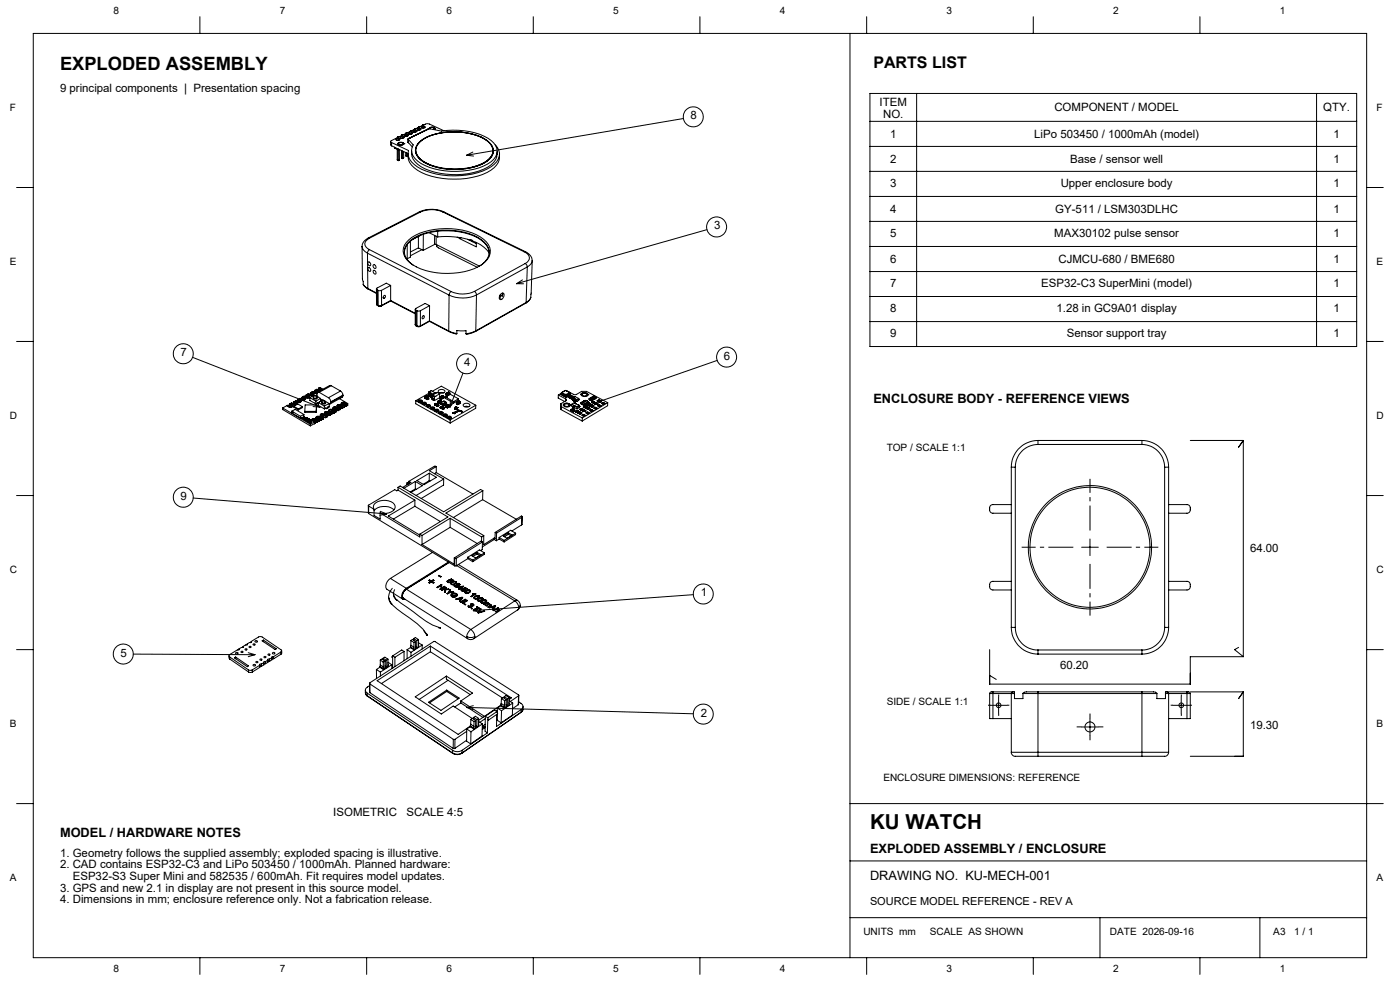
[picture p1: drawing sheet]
<svg xmlns="http://www.w3.org/2000/svg" width="420mm" height="297mm" viewBox="0 0 420 297" stroke-linecap="round" stroke-linejoin="round" font-family="sans-serif">
<defs><g id="words">
<text font-size="6.2" x="261" y="248.4">KU WATCH</text>
<text font-size="5.5" x="18" y="20.9">EXPLODED ASSEMBLY</text>
<text font-size="4.8" x="262" y="20.4">PARTS LIST</text>
<g font-size="3.8">
<text x="262" y="120.8">ENCLOSURE BODY - REFERENCE VIEWS</text>
<text x="18" y="250.8">MODEL / HARDWARE NOTES</text>
<text x="261" y="255.8">EXPLODED ASSEMBLY / ENCLOSURE</text>
<text x="261" y="263.8">DRAWING NO. KU-MECH-001</text>
</g>
<g font-size="3.4">
<text x="18" y="27.5">9 principal components | Presentation spacing</text>
<text x="207.2" y="35.8">8</text>
<text x="263.9" y="31.7">ITEM</text>
<text x="264.9" y="35.2">NO.</text>
<text x="316.3" y="33.3">COMPONENT / MODEL</text>
<text x="397" y="33.3">QTY.</text>
<text x="267" y="41.3">1</text>
<text x="310.3" y="41.3">LiPo 503450 / 1000mAh (model)</text>
<text x="400" y="41.3">1</text>
<text x="267" y="48.8">2</text>
<text x="321.1" y="48.8">Base / sensor well</text>
<text x="400" y="48.8">1</text>
<text x="267" y="55.9">3</text>
<text x="318.2" y="55.9">Upper enclosure body</text>
<text x="400" y="55.9">1</text>
<text x="267" y="63.8">4</text>
<text x="316.6" y="63.8">GY-511 / LSM303DLHC</text>
<text x="400" y="63.8">1</text>
<text x="214.2" y="68.8">3</text>
<text x="267" y="70.9">5</text>
<text x="316.3" y="70.9">MAX30102 pulse sensor</text>
<text x="400" y="70.9">1</text>
<text x="267" y="78.8">6</text>
<text x="317.5" y="78.8">CJMCU-680 / BME680</text>
<text x="400" y="78.8">1</text>
<text x="267" y="85.9">7</text>
<text x="312.4" y="85.9">ESP32-C3 SuperMini (model)</text>
<text x="400" y="85.9">1</text>
<text x="267" y="93.4">8</text>
<text x="317" y="93.4">1.28 in GC9A01 display</text>
<text x="400" y="93.4">1</text>
<text x="267" y="100.9">9</text>
<text x="320" y="100.9">Sensor support tray</text>
<text x="400" y="100.9">1</text>
<text x="54.2" y="106.8">7</text>
<text x="217.2" y="107.8">6</text>
<text x="139.2" y="109.8">4</text>
<text x="54.2" y="149.8">9</text>
<text x="375" y="165.5">64.00</text>
<text x="210.2" y="178.8">1</text>
<text x="36.2" y="196.8">5</text>
<text x="318" y="200.5">60.20</text>
<text x="210.2" y="214.8">2</text>
<text x="375" y="218.5">19.30</text>
<text x="100" y="244.5">ISOMETRIC</text>
<text x="121.9" y="244.5">SCALE 4:5</text>
<text x="18" y="256.7">1. Geometry follows the supplied assembly; exploded spacing is illustrative.</text>
<text x="18" y="260.2">2. CAD contains ESP32-C3 and LiPo 503450 / 1000mAh. Planned hardware:</text>
<text x="21.8" y="263.7">ESP32-S3 Super Mini and 582535 / 600mAh. Fit requires model updates.</text>
<text x="18" y="267.2">3. GPS and new 2.1 in display are not present in this source model.</text>
<text x="18" y="270.7">4. Dimensions in mm; enclosure reference only. Not a fabrication release.</text>
</g>
<text font-size="3.3" x="261" y="271.4">SOURCE MODEL REFERENCE - REV A</text>
<g font-size="3">
<text x="34" y="4.2">8</text>
<text x="84" y="4.2">7</text>
<text x="134" y="4.2">6</text>
<text x="184" y="4.2">5</text>
<text x="234" y="4.2">4</text>
<text x="284" y="4.2">3</text>
<text x="334" y="4.2">2</text>
<text x="384" y="4.2">1</text>
<text x="3" y="33.3">F</text>
<text x="413" y="33.3">F</text>
<text x="3" y="79.5">E</text>
<text x="413" y="79.5">E</text>
<text x="3" y="125.7">D</text>
<text x="413" y="125.7">D</text>
<text x="266" y="135.2">TOP / SCALE 1:1</text>
<text x="3" y="171.8">C</text>
<text x="413" y="171.8">C</text>
<text x="266" y="211.2">SIDE / SCALE 1:1</text>
<text x="3" y="218">B</text>
<text x="413" y="218">B</text>
<text x="265" y="234.2">ENCLOSURE DIMENSIONS: REFERENCE</text>
<text x="3" y="264.2">A</text>
<text x="413" y="264.2">A</text>
<text x="259" y="280.2">UNITS mm</text>
<text x="279" y="280.2">SCALE AS SHOWN</text>
<text x="333" y="280.2">DATE 2026-09-16</text>
<text x="382" y="280.2">A3</text>
<text x="388.2" y="280.2">1 / 1</text>
<text x="34" y="291.2">8</text>
<text x="84" y="291.2">7</text>
<text x="134" y="291.2">6</text>
<text x="184" y="291.2">5</text>
<text x="234" y="291.2">4</text>
<text x="284" y="291.2">3</text>
<text x="334" y="291.2">2</text>
<text x="384" y="291.2">1</text>
</g>
</g></defs>
<g fill="none" stroke="#000" stroke-width=".3">
<path d="M10 10h400v277h-400zM60 5v5M110 5v5M160 5v5M210 5v5M255 10v277M260 5v5M310 5v5M360 5v5M121.9 39.8l-.2 .4M121.9 39.8h.1M121.9 39.8l.2 .4"/>
<path d="M122.7 39.7l-.1 .2 .1 .2M122.9 39.6l-.2 .1M122.9 39.6h.1M123.1 39.4l-1.1 .5M123.2 39.2l.1 .4M123.2 39.2l-.3 .4M123.2 39.2h.1M123.4 39.6l.3 .4-1 .1M123.4 40h-.1M123.6 39.8v.1M123.6 39.9h-.1M123.6 39.9h.1"/>
<path d="M123.8 39.9l-.4 .3-.7-.1M124 39.5h.1M124 39.1l.4-.1a.32 .32 0 0 1 .4 .1 .32 .32 0 0 1 0 .4h-.8M124 39.1l-.2 .1 .2 .3M124.2 39h.1M124.2 39l-.2 .1M124.3 38.8l-1.1 .5M124.4 38.6l-.2 .4M124.4 38.6h.1M124.4 38.6l.2 .4M124.5 39.4h.1M124.6 39.4h.1"/>
<path d="M124.9 39.3h.1M124.9 39.3h-.1M125 39.3l-.4 .3-.6-.1M125.2 38.5l.5-.1a.36 .36 0 0 1 .4 .1 .36 .36 0 0 1 0 .4h-.8M125.2 38.5l-.1 .2 .2 .2M125.4 38.4h.1M125.4 38.4l-.2 .1M125.6 38.2l-1.1 .5M125.7 38l-.3 .4M125.7 38h.1M125.7 38l.2 .4M125.8 38.8h.1"/>
<path d="M125.9 38.8h-.1M126.1 38.6h.1M126.2 38.6v.1M126.3 38.7l-.4 .3-.6-.1M126.5 37.9l.4-.1a.31 .31 0 0 1 .5 .1 .31 .31 0 0 1-.2 .4h-.7M126.5 37.9l-.2 .1 .2 .3M126.7 37.8h.1M126.7 37.7l-.2 .2M126.9 37.6l-1.2 .5M126.9 37.4l-.2 .4M126.9 37.4h.1M127 37.4l.1 .3"/>
<path d="M127 37.5l1.1-.4 .7 .1 4.4 2M127.1 38.2h.1M127.1 38.1v.1M127.4 38l-.1 .1M127.4 38v.1M127.5 38.1l-.3 .2h-.7M128.4 38.7l-5.8 2.8M128.4 38.7h.1M128.8 38.5h.1M128.8 38.5v.1a.96 .96 0 0 1 .9-.5 .96 .96 0 0 1 .8 .6l-.3 .1 .4-.3M130.1 38.2l.2 .4-.3 .2M130.1 38.2h-.7l-.5 .4"/>
<path d="M130.1 38.2v.5M205 35.5l-65 11M261 28h146v75.9h-146zM261 36.4h146M275 28v75.9M395 28v75.9M5 56.2h5M117.2 42.4v1l.3 .3M117.5 42.7l5.1 2.4a4.5 4.5 0 0 0 2.7 5 24 24 0 0 0 22-.1 4.1 4.1 0 0 0 1.9-5.8l-.6-.7M117.5 42.7v1M117.5 43.7l4.9 2.3M118.4 44.1v.3l.9 .4"/>
<path d="M118.9 41.6l.4-.2a.31 .31 0 0 1 .5 .2 .31 .31 0 0 1-.2 .4l-.7-.1M118.9 41.6l-.2 .1 .2 .2M119.1 41.4h.1M119.1 41.4l-.2 .2M119.2 47.9h.6M119.2 44.7v3.2M119.2 47.9l.3 .3M119.3 41.2l-1.8 .9a.3 .3 0 0 0-.3 .3 .3 .3 0 0 0 .3 .3M119.3 43.1h.1M119.3 41.1l.2 .3M119.3 41.1l-.2 .3M119.3 41v.1"/>
<path d="M119.3 43.1a1.21 1.21 0 0 0 1.9 0M119.3 41.1h.1M119.3 44.8h.3M119.3 44.6v.2M119.4 42.9a.99 .99 0 0 1 1.7 .3 .99 .99 0 0 1-1.7-.3zM119.5 41.9h.1M119.5 44.8v3.4M119.6 41.8l-.1 .1M119.6 42.9a.8 .8 0 0 1 1.3 .3 .77 .77 0 0 1-1.3-.3zM119.6 44.7v.1M119.7 44.8h-.1M119.8 41.7h.1"/>
<path d="M119.8 44.8v3.1M119.8 41.7h-.1M119.8 47.9l-.3 .3M119.9 41.8l-.3 .2-.7-.1M120.2 40.9l-.2 .2 .2 .2M120.2 41.3h.1M120.4 40.8l-.2 .1M120.4 47.3h.7M120.4 45.1v2.2M120.4 47.3l.4 .3M120.5 40.6l-1.1 .6M120.6 40.4l-.2 .4"/>
<path d="M120.6 40.4h.1M120.6 40.4v.1M120.6 40.4l.2 .4M120.8 41.2v.1M120.8 42.8v.5M120.8 45.3v2.3M120.8 40.8l.4 .4-1 .1M120.8 41.2h.1M121 41.1h.1M121.1 45.4v1.9M121.1 41.1h-.1M121.1 41.1h.1"/>
<path d="M121.1 47.3l-.3 .3M121.2 43.1h.1M121.2 41.1l-.3 .3-.7-.1M121.5 40.3l.4-.1a.31 .31 0 0 1 .4 .2 .31 .31 0 0 1-.2 .4l-.6-.1M121.5 40.3l-.2 .2 .2 .2M121.5 40.7h.1M121.7 40.2h.1M121.7 40.2l-.2 .1M121.7 46.6l.3 .2 .3-.2M121.7 45.7v.9M121.7 46.6l.3 .3M121.8 40l-1.1 .5"/>
<path d="M122 40.6h.1M122 45.9v1M122.1 40.6h-.1M122.3 41.7l6.6-3.2 3.5 .8a20.7 20.7 0 0 1 15 2.8 3.7 3.7 0 0 1-.1 6.4 21.8 21.8 0 0 1-17 2.1 9.1 9.1 0 0 1-6.7-4.7l-.1-.9 .5-1.6-1.4-1.6M122.3 41.7v.9l.3 .2M122.3 40.5h.1M122.3 41.7l.3 .1M122.3 46v.6M122.3 46.6l-.3 .3M122.4 46a5 5 0 0 0 2.9 5 24.4 24.4 0 0 0 20.9 .7 5.5 5.5 0 0 0 3.7-5.5M122.5 40.5l-.4 .3-.6-.1M122.6 41.8v1"/>
<path d="M122.6 42.8l1.1 1.2M122.7 40.1h.1M122.7 41.5l-.1 .1M122.7 41.5h.1M123.3 40h.1M123.5 45.1a4.7 4.7 0 0 0 2.8 4.8 22.8 22.8 0 0 0 20 .2 4.7 4.7 0 0 0 2.9-4.7M124.6 45.1a4.6 4.6 0 0 0 3 3.8 20.6 20.6 0 0 0 18.5-.6 3.7 3.7 0 0 0 1.9-3M124.6 45v.1M125.5 42.9a14.5 14.5 0 0 1 10-3.4 17.9 17.9 0 0 1 10.8 2.8 3.4 3.4 0 0 1-.2 6 20.2 20.2 0 0 1-19.5-.1 3.4 3.4 0 0 1-1.1-5.3zM126.1 42.4a16.7 16.7 0 0 1 12.4-2.8 13.6 13.6 0 0 1 8.5 3.4 3.4 3.4 0 0 1-1.2 5.4 20.3 20.3 0 0 1-18.7 0 3.6 3.6 0 0 1-1.7-5.3zM128.2 49.1a5 5 0 0 1-3.6-4.3 5.7 5.7 0 0 1 4.2-4.1 20.7 20.7 0 0 1 17.1 1.3 3.4 3.4 0 0 1 .6 5.9 11.2 11.2 0 0 1-4.6 2.2M128.2 49.1l1 .4"/>
<path d="M128.3 49l-.1 .1M140 46.5l2.1 .3M141.9 45.6l-1.9 .9M261 43.9h146M261 51.4h146M261 58.9h146M410 56.2h5M108.6 73.9l.1 9.8 .3 1.5M108.6 73.9a2.6 2.6 0 0 0 1.6 2M110.2 75.9l24.5 12.5M110.2 75.9l.1 10.6M110.3 78.6a.6 .6 0 0 1 .8 .3 .6 .6 0 0 1-.2 .8l-.4-.4z"/>
<path d="M110.5 71.3a2.87 2.87 0 0 0-1.9 2.6M110.5 71.3l.4 .1M110.8 74.8l-.3 .3-.3 .8M110.8 74.8l24.5 12.6M110.9 71.4a1.76 1.76 0 0 0-1.5 1.7 1.76 1.76 0 0 0 1.4 1.7M112 79.3a.64 .64 0 0 1 .7 .4 .64 .64 0 0 1-.2 .8l-.5-.4zM121.3 75.6a4.7 4.7 0 0 1 2.8-4 21 21 0 0 1 20.3 .4 5 5 0 0 1 2.4 3.9M121.9 77.4l.3 .2M122.2 73.3v4.3M122.7 71.9a19.9 19.9 0 0 1 16-2.9 12.3 12.3 0 0 1 7.8 4.3 3.9 3.9 0 0 1-.9 5.2 17.7 17.7 0 0 1-13 3.4 15.3 15.3 0 0 1-10.6-4.1 3.9 3.9 0 0 1 .7-5.9zM123.1 72.3v4.7l-.9 .6M123.9 79.4a4.4 4.4 0 0 1-2.1-5.7 12.2 12.2 0 0 1 9.3-4.6 20.3 20.3 0 0 1 13.3 2.7 4.3 4.3 0 0 1 2.3 4 4.3 4.3 0 0 1-2.6 3.8"/>
<path d="M125.5 70.9v3.4M125.5 74.3l-2.4 1.2M125.5 74.3l1.5 .7M125.8 63.5h.4M125.8 63.5l-15.3 7.8M126.2 63.5l-15.3 7.9M126.3 70.5l-2.5 1.3M126.6 74.8l-3.5 1.9M127 70.2v4.8M128.7 69.7l2.6 1.3M130.4 73.3h.4M130.4 73.3l-3.4 1.7"/>
<path d="M130.4 70.6v2.7M130.8 70.8v2.5M130.8 73.3l13 6.5M131 73.3v.6M131 73.9l12.2 6.2M131.3 71a24.4 24.4 0 0 1 9.8 1l.2-.1 .2 .2a9.6 9.6 0 0 1 5.3 3.7M131.3 69.3v1.7M132.8 63.5a8.3 8.3 0 0 0-6.6 0M132.8 63.5h.3M132.8 63.5l24.4 12M133.1 63.5a8.9 8.9 0 0 0-7.3 0M133.1 63.5l24.5 11.9"/>
<path d="M137.2 71.1l.7 .3M137.9 71.4v.1M137.9 71.5l5 2.5v-1.3M138.2 71.3l-.3 .1M138.3 71.3l-.4 .2M140.3 71.7l2.6 1.3M140.5 71.8h.1M142.1 72.3l-.3 .2M142.7 72.6v.3M157.2 75.5a1.81 1.81 0 0 1 1.6 1.6 1.81 1.81 0 0 1-1.2 1.9M157.6 79l.4 .4 .2 .6M157.6 79l-15.3 8.3"/>
<path d="M157.6 75.4a3 3 0 0 1 2 2.7M157.6 75.4l-.4 .1M212.1 68.8l-57.1 16.2M261 66.4h146M261 73.9h146M109 85.2l1.3 1.3M109 85.2v.2M109 85.3l1.5 1.3M110.3 86.5l.2 .1M110.3 86.5l2.6 1.3M110.5 80.2a.64 .64 0 0 1 .6 .4 .64 .64 0 0 1-.2 .7l-.4-.3zM110.5 86.6l2.4 1.3"/>
<path d="M112 81a.64 .64 0 0 1 .7 .4 .64 .64 0 0 1-.2 .8l-.4-.4zM112.9 86.6l.1 4.5M113 91.1l.2 .4M113 91.1l.2 .3M113.1 86.9l.3 .1M113.1 86.9l.1 4.5M113.2 91.4v.1M113.2 91.4l.3 .1M113.2 91.5l.4 .2M113.4 87h1M113.4 87l.1 4.5M113.5 91.5h1"/>
<path d="M113.5 91.5l.1 .2M113.6 91.7h.8M114.4 87l.1 4.5M114.5 91.5l-.1 .2M114.9 89.2l.4 .2M115.1 88.6l.2-.1a.38 .38 0 0 1 .3 .6 .38 .38 0 0 1-.7 0zM117.2 90.1v.1M117.2 85.5l-1.3-.6-2.9 1.5-.1 .3 .2 .2M117.2 85.5v4.6M117.2 90.2l7.4 3.8M117.2 90.2l-2.8 1.5M117.2 85.5l-2.8 1.5"/>
<path d="M117.2 90.1l-2.7 1.4M117.2 90.1l7.4 3.8M124.6 97.2l.2 .5M124.6 97.2l.2 .3M124.6 92.7v4.5M124.8 97.5v.2M124.8 93l.3 .1M124.8 97.5l.3 .2M124.8 93v4.5M124.8 97.7l.4 .2M125.1 93.1h1M125.1 97.7h1"/>
<path d="M125.1 97.7l.1 .2M125.1 93.1v4.6M125.2 97.9h.8M126.1 97.7l-.1 .2M126.1 93.1v4.6M126.8 94.8l.2-.2a.42 .42 0 0 1 .3 .6 .42 .42 0 0 1-.7 .2zM128.8 96.2v.1M128.8 96.3l5.9 3.1M128.8 96.3l-2.8 1.6M128.8 96.2l5.8 3M128.8 96.2l-2.7 1.5M128.9 91.6l-1.4-.7-2.7 1.5-.2 .3 .2 .3"/>
<path d="M128.9 91.6l-.1 4.6M128.9 91.6l-2.8 1.5M134.6 99.2l2.5 .8M134.6 99.2l.1 .2M134.7 99.4l1.4 .5 1 .1M134.7 88.4l-.1 10.8M135.3 87.4l-.4 .4-.2 .6M137.1 100v-.9h2.7v.9M142.3 87.3l.5 .5 .1 .6M142.3 87.3a8.4 8.4 0 0 1-7 .1M142.7 99.3l-1.4 .6-1.2 .3-.3-.2M142.7 99.2l-2.9 .8"/>
<path d="M142.7 99.2v.1M142.9 88.4a9.8 9.8 0 0 1-8.2 0M142.9 88.4l-.2 10.8M149.8 89.4l.7 .3M150 88.4v.6M150.2 88.1l.8-.2a1.25 1.25 0 0 1-1 1.8l-.2-.9zM150.3 88.6l-.5 .7M150.7 87.8v1l-.4-.2M150.8 88.3l-.5 .3M155 85l2.1 .1M156.7 83.9l-1.7 1.1M157.8 90.8l-15.1 8.5"/>
<path d="M157.8 90.7v.1M157.8 90.7l-15.1 8.5M158.2 80a2.45 2.45 0 0 0 1.5-1.9l-.5 11a2.48 2.48 0 0 1-1.4 1.6M158.2 80l-15.3 8.4M158.2 80l-.4 10.7M159.2 89.1a2.87 2.87 0 0 1-1.4 1.7M261 81.4h146M261 88.9h146M261 96.4h146M5 102.3h5M57.8 107.1l38.2 14.9M89.4 119.7l.8 .4-.1 .4"/>
<path d="M89.4 119.7a.46 .46 0 0 1-.3 .5 .46 .46 0 0 1-.5 0M89.4 119.9h.1M89.4 119.7v.3M89.9 119.4l.6 .4M89.9 119.4v.1M89.9 119.5l.6 .4M89.9 119.5l-.4 .2M90.5 119.8h.8M90.5 119.9h.8M90.5 119.6l.3-.2 .6 .2M90.5 119.8v.1M90.6 119.1l.9 .4-.1 .3"/>
<path d="M90.6 119.1a.36 .36 0 0 1-.2 .4 .36 .36 0 0 1-.4-.1h-.1M90.6 119.1l.1 .1M90.6 119.1v.2M90.7 119.4h.6a.32 .32 0 0 1-.3 .4 .32 .32 0 0 1-.3-.4zM90.7 119.4v.4M91.1 118.8h.1M91.1 118.8l.7 .3M91.1 118.8l.7 .4M91.1 118.8l-.3 .2M91.3 119.8v.1M91.5 119.6l-.1 .3M91.5 119.6h.1"/>
<path d="M91.8 119.1h.8M91.8 119.2h.8M91.8 119.1v.1M91.8 118.8a.36 .36 0 0 1 .5-.2 .36 .36 0 0 1 .2 .5h-.6zM91.9 118.4l.9 .4-.2 .3M91.9 118.4a.35 .35 0 0 1-.2 .4 .35 .35 0 0 1-.4-.1l-.2 .1M91.9 118.5h.1M91.9 118.4v.2M91.9 118.7v.4M92.4 118.1h.1M92.4 118.1l-.4 .2M92.4 118.1l.6 .4"/>
<path d="M92.6 119.1h.1M92.6 119.2h.1M92.6 119.1v.1M92.6 118.9l-.5-.2-.3 .3M92.8 118.9l-.2 .3M92.9 119.2l1.9 1M92.9 119.2l1.5-.8 1.8 1M92.9 119.2l.1 .8 1.8 1M93 118.5h.8M93 118.5h.1M93.1 117.7a.44 .44 0 0 1-.2 .4 .44 .44 0 0 1-.5 0M93.2 117.8h.1"/>
<path d="M93.1 117.7v.2M93.2 118.1h.7a.35 .35 0 0 1-.4 .4 .35 .35 0 0 1-.3-.4zM93.2 118.1l-.1 .1M93.2 118.1l.7 .1M93.2 118.1h.1M93.2 118.1v.3M93.3 117.6l.7 .4-.1 .5M93.7 117.5l-.6 .2M93.7 117.4l.6 .4M93.7 117.4v.1M93.7 117.5l.6 .3M93.8 118.5h.1"/>
<path d="M93.9 118.5h.1M93.9 118.5h-.1M94 119l.1 .5h.9M94 118.9a.58 .58 0 0 1 .6-.3 .58 .58 0 0 1 .5 .5 .58 .58 0 0 1-.6 .3 .58 .58 0 0 1-.5-.5zM94.1 118.2l-.2 .3M94.3 117.8h.8zM94.3 117.6l.3-.2 .5 .2M94.3 117.8h.1M94.3 117.4a.39 .39 0 0 1 .5-.1 .39 .39 0 0 1 .2 .4h-.6zM94.4 117l.9 .5M94.4 117a.45 .45 0 0 1-.2 .5 .45 .45 0 0 1-.5-.1M94.4 117l.1 .2"/>
<path d="M94.4 117v.3M94.4 117.4v.3M94.9 116.7v.1M94.9 116.7l.7 .4M94.9 116.8l.7 .4M94.9 116.8l-.3 .2M94.9 119.2l.1 .3M95.1 119l-.1 .5M95.6 117.1l.3 .1h-.3M95.6 117.1v.1M95.6 116.3l1 .5M95.6 116.3a.46 .46 0 0 1-.2 .5 .46 .46 0 0 1-.5-.1"/>
<path d="M95.7 116.4h.1M95.6 116.3v.3M95.7 116.7l.5-.1 .2 .3M95.7 116.7l-.1 .2 .5 .2M95.7 116.7l-.1 .2M95.7 116.7l.7 .2M95.7 116.7v.3M95.7 117.6a.61 .61 0 0 0-.7 .3 .61 .61 0 0 0 .2 .8l.2 .3M95.7 117.6l2.8 1.6M95.8 116.3l.3-.1 .8 .5M96.2 119.4l-1.4 .8M96.2 119.4v.9"/>
<path d="M96.2 119.6l.6 .3M98.5 119.2l.6 .7 .2 .5M99.4 115.6l-.5-.1-3.6 2M99.4 115.6l2.8 1.6M99.4 115.6l-3.7 2M101.8 119.5l2.5 1.4M102.2 117.2l.6 .7 .1 .5M102.2 117.2l-3.7 2M102.9 118.4l-3.6 2M102.9 118.4v.2M102.9 118.6l-.2 .4-3.6 2M102.9 118.6l-3.6 1.9"/>
<path d="M125.6 119.9l.7-.1 .3 .2a.58 .58 0 0 1-.6 .5 .58 .58 0 0 1-.5-.5zM127.4 118.9h.1M127.4 119.3h.1M127.4 119.3l.1 .1M127.4 118.9l.1 .1M127.4 118.9v.4M127.5 119.4h.1M127.5 119h.1M127.5 119.4l.5 .3M127.5 119v.4M127.5 119l.5 .2M127.7 118.7h.1"/>
<path d="M127.7 118.7h.2M127.7 118.7l-.3 .2M127.9 118.8h.1M127.9 118.8l.4 .2M127.9 118.7v.1M127.9 118.8l-.4 .2M127.9 118.7l-.4 .3M128 119.2h.1M128 119.7l.1 .1M128 119.2l.1 .1M128 119.2v.5M128 119.2l.2 .1"/>
<path d="M128.1 119.3v.5M128.2 119.3h-.1M128.4 119h.1M128.4 119l.1 .1M128.4 119l-.4 .2M128.4 118.5l.3 .1M128.4 118.5l.3 .2M128.5 119.6h.1M128.5 119.6l-.4 .2M128.5 119.1h.1M128.5 119.1v.5M128.5 118.4l.3 .1"/>
<path d="M128.5 118.4l-.1 .1M128.5 119.1l-.3 .2M128.6 118.3l-.1 .1M128.6 118.1l.2 .1M128.6 118.3l.2 .2M128.6 118.1v.2M128.6 117.9h.1M128.6 117.8v.1M128.6 117.8l.1 .1M128.6 117.9l-3.9 2.2M128.7 118.6v.1M128.7 117.8h-.1"/>
<path d="M128.7 117.9l.2 .1-.1 .2M128.7 117.9l-.1 .2M128.7 117.9h.1M128.7 117.4v.4M128.7 117.4h.1M128.7 117.9l.7 .4M128.7 117.4l1.3 .7M128.7 117.4l.7-.3 1.2 .7M128.8 118.5l-.1 .1M128.8 118.5h.1M128.8 118.2v.3M128.9 118.4l-.2 .3"/>
<path d="M128.9 118.7l.2 .1M128.9 118.4l.1 .1M128.9 118.7l.2 .3M128.9 118.1h.1M128.9 118.1v.3M128.9 118.1h.3M128.9 118.1l.2 .1M129 118.7l.2 .1M129 118.7h-.1M129 118.6v.1M129 118.4l.3 .1M129 118.6l.3 .1"/>
<path d="M129 118.4v.2M129.1 118.8v.2M129.2 118.1l-.2 .3M129.2 118.1h.1M129.2 118.1l.2 .1M129.2 118.8h-.1M129.3 118.7l-.1 .1M129.3 118.5v.2M129.3 118.7l-.2 .3M129.3 118.6l.2 .1M129.3 119.1l.3 .1M129.3 119l.3 .1"/>
<path d="M129.3 119v.1M129.4 118.4h.1M129.4 118.4l-.1 .3M129.4 118.3l-.1 .2M129.4 118.4h.2M129.4 118.3h.1M129.4 118.3l.3 .1M129.4 118.9l.2 .1M129.4 118.2l.2 .2M129.4 118.9l-.1 .1M129.4 118.3v.1M129.4 118.2v.1"/>
<path d="M129.5 118.8l-.1 .1M129.5 118.6v.2M129.5 118.8l.1 .1M129.5 118.6l.1 .1M129.6 118.5l.1 1.2M129.6 118.5l.8 .4M129.6 118.4l-.1 .2M129.6 118.4h.1M129.7 119.2l.5 .2M129.7 119.2l.5 .3M129.7 119.2v.6l.4 .2M129.7 118.4h.1"/>
<path d="M129.7 118.4l-.1 .1M129.7 118.4l.8 .4M129.7 117.3l2.7-1.6 10.3 5.8M130 118.1v.1M130 118.1h.1M130.2 119.5l-.1 .5M130.2 119.4v.1M130.2 119.4l.2 .6M130.4 118.9v1.1M130.5 118.8h.1M130.5 118.8l-.1 .1M130.6 117.8h.1"/>
<path d="M130.6 117.8l-.6 .3M131.5 117l1-.3 .7 .2 .3 .4a1.21 1.21 0 0 1-2.1 0zM131.8 117.7h1.3M131.9 118v1.4l.4 .2M131.9 120h.1M131.9 120l.4 .2M131.9 119.2l-1.5 .8M131.9 118l-1.4 .8M131.9 118l-.8-.4-1.4 .8M132 119l.3 .2M132 119.9h.1M132 119.9l.4 .2"/>
<path d="M132 119.9l-.1 .1M132.1 118.9l-.1 .1M132.1 118.9l.4 .2M132.3 119.2h.1M132.3 119.6h.1M132.3 119.2v.4M132.5 119.1h.1M132.5 119.6h.1M132.5 119.6h-.2M132.5 119.1l-.2 .1M132.5 119.1v.5M132.6 118.7h.1"/>
<path d="M132.6 118.6h.1M132.6 118.7l-.5 .2M132.6 118.6l.4 .2M132.6 118.7l-.6 .3M132.6 118.7l.3 .1M132.7 118.6h.1M132.7 118.6h-.1M132.7 118.6l.4 .1M132.9 119.3h.1M132.9 119.3l-.4 .2M132.9 118.8l.1 .1M132.9 118.8l-.4 .3"/>
<path d="M133 118.8h.1M133 118.8v.5M133 118.9l-.1 .3M133.1 118.7v.1M133.1 119.2h.1M133.1 119.2l-.1 .1M133.1 118.8v.4M133.1 118.8l-.8 .4M133.1 118.7l-.1 .1M133.6 119l1.5-.8 2.4 1.3M133.6 119l2.5 1.4M133.6 119v.4l2.5 1.4"/>
<path d="M133.8 118h.1M133.8 118.4l.4 .2M133.8 118.4h.1M133.8 118v.4M133.8 118l.3 .1M133.9 117.9l.4 .2M133.9 117.9h.1M133.9 117.9l-.1 .1M134.1 119h.1M134.2 119h.1M134.1 118.1l.1 .1M134.2 118.2v.4"/>
<path d="M134.3 118.5h.1M134.3 118.5l-.1 .1M134.3 118.1l-.1 .1M134.3 118.1v.4M134.4 117.6h.1M134.4 117.6l-.5 .3M134.4 117.6l.4 .2M134.5 117.5h.1M134.5 117.5l-.1 .1M134.5 117.5l.4 .2M134.7 118.2h.1M134.8 117.8h.1"/>
<path d="M134.8 118.2h.1M134.8 118.2l-.5 .3M134.8 117.8v.4M134.8 117.8l-.5 .3M134.9 117.7v.1M134.9 118.2h.1M134.9 118.2h-.1M134.9 117.7l-.8 .4M134.9 117.8v.4M135.1 119.9l-.1 2.1M137.5 119.5l-1.4 .9M137.5 119.5v.4l-1.4 .9"/>
<path d="M138.9 111.8l-3.9 10.2M167.5 118.4l2.2 1.2M167.5 118.4v.9l1.9 1M168.2 118.1l1.6 .9M168.2 118.1l1.6 1M168.4 118.1v.1M168.4 118l-.2 .1M168.4 117.8v.4M168.4 118.2l1.3 .6M168.4 117.8l-.9 .6M168.5 117.7v.1M168.5 117.8l1.2 .7"/>
<path d="M168.6 117.6l-.1 .2M168.6 117.6l-.1 .1M168.6 117.6l1.2 .7M169.6 117l-1.2 .8M169.7 118.8h.2M169.7 117h-.2M169.7 117l-1.1 .6M169.7 117l1.2 .6M169.7 118.5h.2M169.7 117l1.3 .6M169.7 118.5v.3M169.8 118.2h.1"/>
<path d="M169.7 119.6l.2 .2-.1 .2-1.5 1M169.7 119.6v.6M169.8 118.3l.1 .2M169.8 118.3l-.1 .2M169.8 117l2.5 1.3 .6-.1 1.6-.9h1.5l6.3 3.4M169.8 119v.1M169.9 118.5v.3M170.4 118.8l.5 .2M170.4 118.8v.2l.5 .3M170.5 118.7l.5 .2M170.5 118.7l-.1 .1M170.9 119v.3"/>
<path d="M170.9 117.6l.1 .2M170.9 117.6l-1.1 .7M171 118.9v.3M171 119.2l-.1 .1M171 118.9l-.1 .1M171 117.8l-1.1 .7M171 118.2l-1.1 .6M171 118.1v.1M171 117.8v.4M171 118.4l-.5 .3M171 118.4l.4 .2M171 118.4l.6 .2"/>
<path d="M171 118l.2 .1M171.2 118.1l-1.4 .9M171.2 118.1l-1.4 1M171.2 119.2l.4 .2M171.2 119.2v.2l.4 .3M171.3 119.1l.4 .2M171.3 119.1l-.1 .1M171.4 118.6l-.4 .3M171.4 118.6v.3M171.4 118.9l-.4 .3M171.6 118.6l-.2 .3M171.6 118.6h-.2"/>
<path d="M171.6 119.4v.3M171.7 119.3v.3M171.7 119.3l-.1 .1M171.7 119.6l-.1 .1M171.8 118.8l-.5 .3M171.8 118.8l.4 .3M171.8 118.8l.5 .2M171.9 120l.1 .1M171.9 120h.1M172 119.8h.1M172 119.9l-.1 .1M172 119.9l.1 .1"/>
<path d="M172 119.4l-.3 .2M172 119.2l1.1 .6M172 119.2l.6-.3 1 .5M172 119.2v.6M172 119.7h.1M172 119.7v.2M172.1 119.5l-.1 .2M172.1 119.5l.1 .1M172.1 119.5h.2M172.1 120h-.1M172.1 119.7v.3M172.2 119.9h.1"/>
<path d="M172.2 119.6l-.1 .1M172.2 119.6l-.2 .5M172.2 119.1l-.5 .2M172.2 119.1h.1M172.3 119.5l-.1 .1M172.3 119.8v.2M172.3 119.8l.1 .1M172.3 119l-.1 .1M172.3 119h.1M172.4 119.7l-.1 .1M172.4 119.7h.1M172.4 119.7h.2"/>
<path d="M172.4 119.9v.2M172.5 119.7l-.1 .2M172.6 119.7l-.2 .4M172.6 119.7h.1M172.6 119.7h-.1M172.6 120v.3M172.6 120h.1M172.7 119.8l-.1 .2M172.7 119.8h.2M172.7 119.8l.1 .1M172.8 119.9l-.1 .1M172.8 120h.1"/>
<path d="M172.9 119.8l-.1 .1M172.9 119.8l-.1 .2M173.1 119.8l-.1 .5M173.6 119.8h.1M173.6 119.7h.1M173.6 119.4l-.5 .4M173.6 119.4v.6l-.6 .3M173.6 119.7v.1M173.7 119.7l-.1 .1M174.3 118.2h.1M174.3 118.2a1.22 1.22 0 0 1 2.1 .1M174.3 118l.6-.3h.8l.7 .5a1.2 1.2 0 0 1-2.1 0z"/>
<path d="M174.7 118.1a.76 .76 0 0 1 .7-.3 .76 .76 0 0 1 .6 .6 .78 .78 0 0 1-1.3-.3zM176.4 118.3h.1M176.7 119.5l.2 .1M176.7 119.5l.1 .3M176.8 119.8l.6 .3M176.9 119.6l-.1 .2M176.9 119.6l.5 .2M177.3 119.3l-.4 .3M177.3 119.3l.5 .3M177.3 119.3l-.6 .2M177.4 119.8v.3M177.4 119.8l.1 .1"/>
<path d="M177.5 119.9v.3M177.7 118.9l.1 .1M177.7 118.9l.1 .4M177.8 119.3l.5 .3M177.8 119.6l-.4 .2M177.8 119.6l.1 .1M177.8 119v.3M177.8 119l.5 .3M177.9 119.7l-.4 .5M177.9 119.7l-.4 .2M178.2 118.8l-.4 .2M178.2 118.8l.5 .3"/>
<path d="M178.2 118.8l-.5 .1M178.3 119.6h.1M178.3 119.3v.3M178.3 119.3h.2M178.5 119.3l-.1 .3M178.7 119.1l-.4 .2M178.7 119.1h.2M178.9 119.1l-.4 .2M178.9 119.1l-.5 .5M179.5 119.9h.1M179.5 119.9l-.1 .3M179.5 119.9v.3"/>
<path d="M179.6 119.9h.1M179.6 119.9l.1 .1M179.6 119.9h-.1M179.6 119.9l.2 .1M179.8 120v.1M179.8 120h.1M215.2 108l-40.2 14M410 102.3h5M84.8 122.3l8.3 4.8M84.8 122.3v.5l8.3 4.8M86.1 121.5l.6 .4M86.1 121.5v.1"/>
<path d="M86.1 121.6l.6 .4M86.1 121.6l-1.3 .7M86.7 121.9h.8M86.7 122h.8M86.7 121.9v.1M86.7 121.6a.44 .44 0 0 1 .5-.2 .44 .44 0 0 1 .3 .4 .44 .44 0 0 1-.4 .1 .44 .44 0 0 1-.4-.3zM86.8 121.1l.9 .4-.1 .5M86.8 121.1a.46 .46 0 0 1-.2 .5 .46 .46 0 0 1-.5-.1M86.9 121.2h.1M86.8 121.1v.3M86.9 121.6l-.2 .1M86.9 121.6l.7 .1"/>
<path d="M86.9 121.6l.4-.1 .3 .2M86.9 121.5v.3M87.3 120.8l.7 .4M87.3 120.8v.1M87.3 120.9l.7 .4M87.3 120.9l-.3 .2M87.5 122h.1M87.6 123.5h.1M87.6 123.6h.1M87.6 123.2v.6l2.6 1.5M87.6 123.2l2.5 1.6M87.6 123.2l.9-.5 2.7 1.5"/>
<path d="M87.7 121.6l-.1 .4M88 121.2h.8M88 121.3h.8M88 121.2v.1M88.1 120.4l.8 .4-.1 .4M88.1 120.4a.36 .36 0 0 1-.2 .4 .36 .36 0 0 1-.4 0h-.2M88.1 120.5h.1M88.1 120.4v.3M88.1 120.8l.7 .1a.36 .36 0 0 1-.4 .3 .36 .36 0 0 1-.3-.4zM88.1 120.9l-.1 .1M88.1 120.9l.7 .1M88.1 121.7l1.4 .9"/>
<path d="M88.1 121.7l1.2-.6 1.4 .8M88.1 121.7v.3l1.4 .8M88.1 120.8v.4M88.6 120.2l.7 .3M88.6 120.2h.1M88.6 120.2l.7 .4M88.6 120.2l-.3 .2M88.8 121.2h.1M88.8 121.2v.1M89 121l-.2 .2M89 121h.1M89.3 120.5h.8"/>
<path d="M89.3 120.6h.8M89.3 120.5v.1M89.3 120.2a.38 .38 0 0 1 .5-.2 .38 .38 0 0 1 .2 .5h-.6zM89.4 120.2l-.1 .1M89.4 120.2l.7 .1M89.4 120.1v.4M89.5 122.6v.2M90.1 120.5h.1M90.1 120.5v.1M90.1 120.6h.1M90.1 124.8l.1 .5M90.2 125.3l.4 .1"/>
<path d="M90.3 120.3l-.2 .3M90.3 125.1l.3 .1M90.6 125.2v.2M90.7 121.9l-1.2 .7M90.7 121.9v.3l-1.2 .6M91 124.7l.2 .2M91.1 125.5v.1M91.1 125.6h.1M91.1 125.4l.1 .1M91.1 125.4v.1M91.1 125.5h.1M91.2 125.5h-.1"/>
<path d="M91.2 125.5v.1M91.2 125.6h.1M91.2 125.4v.3M91.2 125.6v.1M91.2 124.2l-.1 .6M91.2 125.4v.2M91.2 124.2l-1.1 .6M91.2 125.4h.1M91.2 124.9l-.6 .5M91.2 124.9l-.6 .3M91.3 125.4v.1M91.3 125.4v.3"/>
<path d="M91.3 125.4h.1M91.3 125.7h.1M91.3 125.6h.1M91.3 125.6l-.1 .1M91.3 125.5h.1M91.3 125.8h.1M91.3 125.7v.1M91.4 125.7h.1M91.4 125.5v.1M91.4 125.8h.1M91.4 125.4v.1M91.4 125.4v.4"/>
<path d="M91.4 123.3v.3h3.5M91.4 123.3h3.5M91.5 125.7h.1M91.5 125.7l.1 .2M91.5 125.8h.1M91.5 125.2l.3 .1M91.5 125.2v.1M91.5 125.3l.2 .1M91.5 125.8h.2M91.5 125.6h.1M91.5 125.6h-.2M91.5 125.6h-.1"/>
<path d="M91.5 125.6l-.1 .1M91.6 125.2l.2 .1M91.7 125.3h.1M91.7 125.8l.1 .1M91.7 125.2l.1 .1M91.7 125.2h-.1M91.7 125.2v.2M91.7 125.8h.1M91.7 125.8l-.1 .1M91.7 125.6l-.3 .1M91.7 125.8h.2M91.7 125.2h.1"/>
<path d="M91.7 125.6v.1M91.7 125.8l.2 .3M91.7 125.6l-.2 .1M91.8 125.7l.1 .1M91.8 125.4h.2M91.8 125.4v.1M91.8 125.2h.1M91.8 125.2h-.1M91.8 125.3v.1M91.8 125.4h-.1M91.8 125.7l-.3 .1M91.8 125.8h.1"/>
<path d="M91.8 125.8h-.1M91.8 125.7h.1M91.8 125.7v.2M91.8 125.3h.1M91.8 125.7l-.1 .1M91.8 125.9h.1M91.8 125.5h.1M91.8 125.2v.1M91.8 125.2v.3M91.9 125.3v.1M91.9 125.4h.1M91.9 125.8v.1"/>
<path d="M91.9 125.3h.1M91.9 125.5h.1M91.9 125.4l.1 .2M91.9 125.2v.3M91.9 126h.1M91.9 125.8h.1M91.9 125.2h-.4M91.9 125.2h.1M91.9 125.2v.1M91.9 125.8v.3M91.9 125.9l.2 .1M92 125.2l-.1 .1"/>
<path d="M92 125.2l.1 .1M92 125.3h.1M92 125.5h.1M92 125.3v.1M92 125.5v.1M92 126.1h.1M92 126.1v.1M92 125.3v.3M92 125.9v.3M92 125.9h.1M92 125.4h.1M92 125.3l.1 .1"/>
<path d="M92.1 126h-.2M92.1 126l-.2 .1M92.1 126h.1M92.1 125.4h.1M92.1 125.3v.1M92.1 125.6l.2 .2M92.1 125.5h.1M92.1 125.5l-.1 .1M92.1 125.6h-.1M92.1 126.1l.1 .1M92.1 126l-.1 .1M92.1 126.1l-.1 .1"/>
<path d="M92.2 125.5l.1 .1M92.2 125.5h.1M92.2 126.1h.1M92.2 125.9l-.1 .3 .5 .2M92.2 125.9h-.4l.1 .1M92.2 125.9h-.1M92.2 126.1h-.1M92.2 126h.1M92.2 125.6l.1 .1M92.2 126.2l.1 .1M92.3 125.5h.1M92.3 126.1h.1"/>
<path d="M92.3 126.2h.1M92.3 125.7h.1M92.3 125.6h-.1M92.3 125.4v.4M92.3 126v.3M92.3 125.6h.1M92.3 125.4l-.1 .1M92.3 126h.1M92.3 126.3h.1M92.3 126.1l-.1 .1M92.3 126h-.1M92.3 125.8h.1"/>
<path d="M92.3 126.3l.2-.2-.2 .2M92.3 125.4l.1 .1M92.3 125.5v.1M92.3 125.6v.1M92.3 125.4l-.3 .1M92.4 125.5h-.1M92.4 125.6h-.1M92.4 125.5v.3M92.4 126.1l-.1 .1M92.4 125.8h.1M92.4 125.6l.1 .1M92.4 126.1h.1"/>
<path d="M92.4 125.5h.1M92.4 125.7h.1M92.4 125.5l.2 .4M92.4 126v.1M92.4 125.8h.2M92.4 126l-.4 .1M92.4 126.4h.1M92.4 125.6h.1M92.4 126.4l.2 .1M92.5 125.5v.1M92.5 125.7h.1M92.5 125.7h-.1"/>
<path d="M92.5 125.6h.1M92.5 125.6v.1M92.5 125.6h-.1M92.5 125.7l-.1 .1M92.5 125.7h.2M92.5 125.6l-.1 .1M92.5 126.4v.1M92.6 125.7h.2l.1 .4M92.6 125.8h.1M92.6 125.6h.1M92.6 125.6l-.1 .1M92.6 125.7h.1"/>
<path d="M92.6 125.6v.1M92.6 126.1v.1M92.6 126.1l-.4 .1M92.6 126.1l.1 .2M92.6 125.7l.1 .1M92.6 126.4v.1M92.6 126.2l-.2 .2M92.6 125.8v.1M92.6 125.7v.2M92.7 125.7l.1 .3M92.7 126.5v.1M92.7 126.5h.1"/>
<path d="M92.7 125.9h.1M92.7 125.7v.1M92.7 125.7h.1M92.7 126.3l-.2 .1M92.7 125.8l.1 .2M92.7 126.3h.1M92.7 125.8h.1M92.7 126.5l.1 .1M92.7 125.8v.1M92.8 125.8h.1M92.8 125.8h-.1M92.8 126h.1"/>
<path d="M92.8 126.3l.2 .1M92.8 125.8v.2M92.8 126.3l-.3 .1M92.8 125.9v.1M92.8 126l.1 .1M92.8 126.6l.1 .1M92.8 126.6h.1M92.9 126l.1 .1M92.9 125.9h-.1M92.9 125.9h.2M92.9 126.1h.1M92.9 126.5l-.2 .1"/>
<path d="M92.9 126.3l-.3 .1M92.9 126h.1M92.9 126.4l-.3 .1M92.9 125.9v.1M92.9 125.9v.2M92.9 126.3l-.2 .2M93 126h.1M93 126.7h.1M93 125.9h.1M93 125.9h-.1M93 126.1h.1M93 125.9v.3"/>
<path d="M93 126.4v.1M93 126l.1 .1M93 126.4l-.1 .1M93 126.2h.1M93.1 125.9h.1M93.1 126h.1M93.1 125.9v.3M93.1 126.1v.1M93.1 127.1v.5M93.1 126.2v.1M93.1 126.1h.2M93.1 126.1h.1"/>
<path d="M93.1 126.2h.1M93.1 126.3h.1M93.1 126.5h.1M93.1 126.5h-.2M93.1 126.5l-.2 .1M93.2 125.9l-.1 .1M93.2 126h-.1M93.2 126l.1 .1M93.2 126.1h.1M93.2 125.9l-.1 .4M93.2 126v.1M93.2 126.2h.1"/>
<path d="M93.2 126h.1M93.2 126v.3M93.3 126.1h.1M93.3 126.2l-.1 .1M93.3 126.2h.1M93.3 126v.2M93.3 126.5v.1M93.3 126.5l-.4 .2M93.3 126.5l-.3 .2M93.3 126v.1M93.3 126l-.1 .1M93.3 126.1v.1"/>
<path d="M93.4 126.1h-.1M93.5 125.8l.2 .2M93.7 125.8l.3-.2 .5 .2M93.7 126h.1M93.7 126l.6 .4M93.7 125.7a.44 .44 0 0 1 .5-.2 .44 .44 0 0 1 .3 .4 .42 .42 0 0 1-.5 .1 .42 .42 0 0 1-.3-.3zM93.9 121.8l2.1 .2M94.3 127h.1M94.3 126.4h.1M94.3 126.4l-1.2 .7M94.3 120.7l1.7 1.3M94.4 127h.1"/>
<path d="M94.5 126.9l-.1 .1M94.5 126.3v.6M94.5 126.3l-.2 .1M94.5 126.9l-1.4 .7M94.8 120.2v.8M94.8 125.1l.2 .3M94.8 125.1h.1M94.9 123.3v.3M95 125.1l.2-.2 .6 .2M95 121.4l-.1 1.9M95 121.4h-3.5l-.1 1.9M95 121.4l-.1 2.2"/>
<path d="M95 125.3v.1M95 125.3l.6 .4M95 125.4l.6 .3M95 125a.39 .39 0 0 1 .5-.2 .39 .39 0 0 1 .2 .4l-.5 .1zM95.1 126h-.6v.3M95.1 126h.1M95.1 126.6l-.6 .1M95.1 126h-.4l-.3 .3M95.1 126v.6M95.2 120.7l.2 .2M95.2 125.9l-.7-.4a.49 .49 0 0 0-.6-.1 .49 .49 0 0 0-.2 .6M95.2 125.9l-.1 .1"/>
<path d="M95.2 126.5l-.1 .1M95.4 120.9v.1M95.4 121l-.2-.2-.4 .2M95.5 120.6l1.8 1.1M95.5 120.6l1.4-.7 1.8 1M95.5 120.6v.9l1.8 1.1M95.5 120.9h-.1M95.5 121h-.1M95.6 125.7h.1M95.6 126.3h.1M95.6 125.7l-.5 .3M95.7 126.2l-1.2 .4"/>
<path d="M95.7 125.6l-.1 .7M95.7 125.6l-.1 .1M95.8 120.4h.1M96.1 124.4l.1 .3M96.2 124.4a.51 .51 0 0 1 .9 0M96.2 124.6l.7 .4M96.2 124.7l.7 .4M96.2 124.6v.1M96.3 124.1l-.2 .3 .1 .2M96.3 124.1l.6-.1 .9 .5M96.3 124.3a.38 .38 0 0 1 .4-.2 .38 .38 0 0 1 .3 .4l-.5 .1zM96.3 124.1h.1"/>
<path d="M96.4 125.9l-.7 .1M96.4 125.3a.38 .38 0 0 0-.5-.1 .38 .38 0 0 0-.2 .4M96.4 125.3h-.5l-.2 .3M96.4 125.3v.6M96.5 125.2l-.7-.4a.54 .54 0 0 0-.6-.1 .54 .54 0 0 0-.3 .6h.1M96.5 125.2l-.1 .1M96.5 120.5l.2 .5h.8M96.5 125.8l-.1 .1M96.6 120.4a.59 .59 0 0 1 .6-.3 .59 .59 0 0 1 .4 .5 .58 .58 0 0 1-.6 .3 .58 .58 0 0 1-.4-.5zM96.9 125.6h.1M96.9 125v.1M97 125.5l-1.3 .4"/>
<path d="M97 124.9l-.1 .7M97 125l-.1 .1M97 124.9l-.1 .1M97 125l-.6 .3M97.3 121.7v.9M97.3 123.7l.2 .2M97.5 123.7a.51 .51 0 0 1 .9 0M97.5 120.7v.3M97.5 123.9l.6 .5M97.5 123.6a.36 .36 0 0 1 .5-.2 .36 .36 0 0 1 .2 .4l-.4 .1zM97.6 125.2l-.6 .1M97.6 124.6a.38 .38 0 0 0-.4-.1 .38 .38 0 0 0-.2 .4"/>
<path d="M97.6 124.6h-.4l-.3 .2M97.6 124.6v.6M97.7 120.5l-.2 .5M97.7 122.2l.3 .2M97.8 125.1l-.2 .1M97.8 124.5l-.2 .1M98 122.4v.1M98 122.5l-.3-.2-.4 .3M98.1 124.9h.1M98.1 124.4l.2-.1-.7 .3M98.2 124.8v.1M98.3 124.8l-1.3 .4"/>
<path d="M98.3 124.2l-.1 .7M98.3 124.2l-.2 .2M98.4 121.8l.2 .2M98.6 123l.2 .3M98.6 122l-.6 .5M98.6 122l-.6 .4M98.7 120.9l-1.4 .8M98.7 120.9l.1 .8-.3 .2M98.8 123a.49 .49 0 0 1 .8 0M98.8 123.2l.6 .4M98.8 123.3l.6 .3M98.8 123.2v.1"/>
<path d="M98.9 123.9a.36 .36 0 0 0-.4-.1 .36 .36 0 0 0-.2 .4M98.9 123.9h-.4l-.3 .2 .3-.2h.4M98.9 122.8l.7 .1a.36 .36 0 0 1-.4 .3 .36 .36 0 0 1-.3-.4zM98.9 123.9h.1M98.9 124.5l-.6 .1M98.9 123.9v.6M99 123.8l-.6-.4a.48 .48 0 0 0-.7-.1 .48 .48 0 0 0-.2 .6M99 123.8v.1M99 124.4l-.1 .1M99 123.9h-.1M99 123.8l-.1 .1M99.3 120.5l-.1 .4-.5 .2"/>
<path d="M99.3 120.4v.1M99.4 124.2h.1M99.4 123.6h.1M99.4 123.6h.2l-.7 .3M99.4 124.1v.1M99.6 124.1l-1.3 .4M99.6 123.8h.6zM99.6 123.5l-.2 .7M99.6 123.5l-.2 .1M99.9 122.3l.1 .3M99.9 122.3h.1M100 122.3l.3-.2 .6 .2"/>
<path d="M100 122.5l.7 .4M100 122.5v.1M100 122.1l-.1 .1 .1 .3M100 122.2a.38 .38 0 0 1 .5-.2 .38 .38 0 0 1 .3 .4h-.6zM100.1 122h.6l.8 .4M100.1 122l-.1 .1M100.2 123.2a.34 .34 0 0 0-.5-.1 .34 .34 0 0 0-.1 .4M100.2 123.2l-.7 .2M100.2 123.2h.1M100.2 123.2v.6M100.2 123.8h.1M100.3 123.1l-.7-.4a.48 .48 0 0 0-.6-.1 .48 .48 0 0 0-.2 .6"/>
<path d="M100.3 123.1v.1M100.3 123.7l-.1 .1M100.3 123.2h-.1M100.3 123.1l-.1 .1M100.7 122.9h.1M100.8 122.8v.1M100.8 122.8l-.1 .1M100.8 122.9l-.6 .3M100.8 122.9v.5M100.8 123.1h.6zM100.8 123.4h-.1M100.8 123.4l-.6 .4"/>
<path d="M100.9 122.6l-.2 .1 .7-.1zM101.1 121.6l.2 .3M101.3 121.8l.7 .4M101.3 121.9l.7 .3M101.3 121.8v.1M101.3 121.4l-.2 .2 .2 .2M101.3 121.4h.1M101.3 121.4l.8-.1 .7 .4M101.3 121.5a.38 .38 0 0 1 .5-.2 .38 .38 0 0 1 .2 .4l-.5 .1zM101.4 122.5a.38 .38 0 0 0-.4-.1 .38 .38 0 0 0-.2 .4M101.4 122.5v.6M101.5 122.4l-.1 .2"/>
<path d="M101.5 122.4l-.1 .1M101.6 123l-.2 .1M101.6 123h.1M102 122.8h.1M102.1 122.7l-.1 .1M102.1 122.1v.6M102.1 122.1l-.1 .1M102.1 122.2l-.7 .4M102.1 122.7l-.7 .3M102.1 121.6l-.4-.2-.4 .2a.5 .5 0 0 1 .8 0M102.4 120.9l.2 .3M102.6 120.9a.49 .49 0 0 1 .8 0"/>
<path d="M102.6 121.1l.6 .4M102.6 121.2l.6 .4M102.6 121.1v.1M102.6 120.8a.36 .36 0 0 1 .5-.2 .36 .36 0 0 1 .2 .5h-.6zM102.7 122.4l-.6 .1M102.7 121.8a.38 .38 0 0 0-.5-.1 .38 .38 0 0 0-.1 .4M102.7 121.8h-.5l-.2 .3M102.7 121.8v.6M102.8 121.7l-.1 .1M102.8 122.3l-.1 .1M103.2 122.1h.1M103.2 121.5v.1"/>
<path d="M103.2 121.6l.1-.1-.6 .3M103.3 122l-1.2 .4M103.3 121.4l-.1 .7M103.3 121.4l-.1 .1M103.9 121.7l-.6 .1M103.9 121.1a.34 .34 0 0 0-.4-.1 .34 .34 0 0 0-.2 .4M103.9 121.1l-.7 .3M103.9 121.1v.6M104 121l-.6-.4a.48 .48 0 0 0-.6-.1 .48 .48 0 0 0-.2 .6M104 121l-.1 .1M104 121v.1M104.1 121.6l-.2 .1"/>
<path d="M104.3 120.9l.1 .5-1.1 .3M104.3 120.9l-.4 .2M124.7 120.1l10.3 5.8M124.7 120.1v.9l10.3 5.8M125.4 120.2l.4 .3h.7M125.8 120l.5 .2-.5 .1zM126.5 120.4v.1M126.6 120.9l.4 .3h.7M126.6 120.2l-.1 .3M126.7 120.7a.63 .63 0 0 1 .7-.2 .63 .63 0 0 1 .4 .5 .63 .63 0 0 1-.6 .2 .63 .63 0 0 1-.5-.5zM127 120.8l.6 .1-.3 .1zM127.7 121.1v.1"/>
<path d="M127.9 120.9l-.2 .3M127.9 121.6l.4 .4 .7-.2M127.9 121.6h.1M128 121.4a.63 .63 0 0 1 .6-.2 .63 .63 0 0 1 .5 .5 .63 .63 0 0 1-.7 .2 .63 .63 0 0 1-.4-.5zM129 121.8h.1M129.2 122.3l.3 .3h.7M129.2 121.6l-.2 .2M129.2 122.1a.67 .67 0 0 1 1.2 .3 .65 .65 0 0 1-.7 .2 .65 .65 0 0 1-.5-.5zM130.2 122.5v.1M130.2 120h-.1M130.4 121.1v.3M130.4 122.9l.4 .4h.6"/>
<path d="M130.4 122.3l-.2 .3M130.4 121.1h.1M130.4 122.8a.65 .65 0 0 1 .7-.2 .65 .65 0 0 1 .5 .5 .65 .65 0 0 1-.7 .2 .65 .65 0 0 1-.5-.5zM130.4 121.1l.1 .1M130.4 121.4h.1M130.5 121.2h.1M130.5 121.4h.1M130.5 121.4l.5 .3M130.5 121.2l.5 .3M130.8 120.9h.1M130.8 120.9l-.4 .2M130.8 120.9l.1 .1"/>
<path d="M130.9 139.8l-.6-.1-7.6 4.5M130.9 139.8l-2.1 1.3 4.3 2.5M130.9 139.8v1.8M130.9 121h.1M130.9 121l.5 .2M130.9 121l-.4 .2M131 121.7h.1M131 121.5l.2 .1M131 121.5h.1M131.1 121.5h-.1M131.1 121.7l.1 .1M131.1 121.5h.1"/>
<path d="M131.2 121.5v.1M131.2 121.8h.1M131.2 121.6v.2M131.3 120.3v.3M131.3 120.6h.1M131.3 120.6l.4 .2M131.3 120.3l.4 .3M131.4 120.3h.1M131.4 120.3l.4 .2M131.4 120.3h-.1M131.4 121.2h.1M131.4 121.2l-.3 .3"/>
<path d="M131.4 121.2l-.4 .3M131.4 121.2l.2 .1M131.4 123.2v.1M131.6 121.3v.1M131.6 121.6h.1M131.6 121.6l-.4 .2M131.6 121.3l-.4 .2M131.6 121.4l-.4 .2M131.6 121.4v.2M131.6 123l-.2 .3M131.6 123h.1M131.7 120.8h.1"/>
<path d="M131.7 123.6l.3 .4h.7M131.7 120.6v.2M131.7 123.5a.65 .65 0 0 1 .7-.2 .65 .65 0 0 1 .5 .5 .65 .65 0 0 1-.7 .2 .65 .65 0 0 1-.5-.5zM131.8 120.5l-.1 .1M131.8 120.5h.1M131.8 120.7h.1M131.8 120.7l-.1 .1M132 123.6l.4-.1 .1 .2-.3 .1zM132.1 122.3h.1M132.1 122.1h.1M132.1 122.1v.2M132.2 121.1h.1"/>
<path d="M132.2 121h.1M132.2 122.1h.1M132.2 122.3v.1M132.2 122.3l.5 .3M132.2 122.1l.5 .3M132.3 120.4h.1M132.3 120.9v.1M132.3 120.9h.1M132.3 121v.2l.5 .3M132.3 121l-.1 .1M132.3 120.2h.1M132.3 121h.1"/>
<path d="M132.3 121.1h-.1M132.3 120.2l-.4-.2-.5 .3M132.3 120.9l.5 .3M132.3 121l.5 .3M132.3 120.4l-.5 .3M132.3 120.2l-.5 .3M132.3 120.7v.2M132.3 120.6v.3M132.3 120.9l-.1 .2M132.3 120.8h.1M132.3 120.7l.5 .3M132.3 120.6v.1"/>
<path d="M132.4 120.1v.3M132.4 120.1l-.1 .1M132.4 120.2v.2M132.4 120.4h-.1M132.5 121.8l-.4 .3M132.5 121.8l.1 .1M132.6 121.9l-.4 .2M132.6 121.9l.5 .3M132.7 122.6v.1M132.7 122.4h.1M132.7 122.6l.1 .1M132.7 122.4l.1 .1"/>
<path d="M132.7 123.9v.1M132.8 121.2v.1M132.8 121.2h.1M132.8 121.3v.2M132.8 121.3h.1M132.8 121v.2M132.8 122.5h.1M132.8 121h.1M132.8 121.5h.1M132.8 122.5v.2M132.9 121v.2M132.9 122.7h-.1"/>
<path d="M132.9 121.2v.1M132.9 121.2h.1M132.9 121.3v.2M132.9 124.4l.4 .3h.6M132.9 123.7l-.2 .3M132.9 121.2l.2 .2M132.9 121.3l.1 .2M132.9 124.2a.65 .65 0 0 1 .7-.2 .65 .65 0 0 1 .5 .5 .65 .65 0 0 1-.7 .3 .65 .65 0 0 1-.5-.6zM132.9 121.3h.1M133 121.5l.1 .2M133 121.5h-.1M133.1 121.5v.1"/>
<path d="M133.1 121.1l-.2 .1M133.1 121.4v.1M133.1 121.1h.1M133.1 121.1l.1 .2M133.1 122.2l.1 .1M133.1 122.2h.1M133.1 122.2l-.4 .2M133.1 121.6h.1M133.1 121.7h.1M133.1 121.6v.1M133.2 120.2h.1M133.2 120.2l-.9 .4"/>
<path d="M133.2 121.4v.1M133.2 121.3l.2 .2M133.2 120.2l.5 .2M133.2 121.3l-.1 .1M133.2 121.4l-.1 .1M133.2 121.3v.1M133.2 121l.2 .2M133.2 121.1l.1 .1M133.2 121h.1M133.2 122.5h.1M133.2 122.5l-.3 .2M133.2 121l-.1 .1"/>
<path d="M133.2 121.5h.1M133.2 121.1h-.1M133.2 121v.1M133.2 122.3v.2M133.2 122.3l-.4 .2M133.3 121.5l-.2 .1M133.3 121.5l-.2 .2M133.3 121.2l.1 .1M133.4 121.3v.1M133.4 120.9l.1 .2M133.4 120.9h.1M133.4 120.9l-.2 .1"/>
<path d="M133.4 121.4h.1M133.4 121.4h.2M133.5 121h.1M133.5 121.2l.1 .1M133.5 121.1l-.1 .1M133.5 121.2l-.1 .1M133.5 121.1v.1M133.6 120.8l.1 .2M133.6 120.8h.1M133.6 121.3h.1M133.6 120.8l-.2 .1M133.6 121.3l-.2 .1"/>
<path d="M133.6 120.8v.3M133.6 121.1l.1 .2M133.6 121.1h-.1M133.7 120.5v.2M133.7 120.8l.1 .2M133.7 120.4v.3M133.7 120.8h.1M133.7 120.5l-.8 .5M133.7 120.4v.1M133.7 121v.3l.2-.2M133.7 121.2h.1M133.7 120.7h.1"/>
<path d="M133.8 120.7v.1M133.8 121.7v.1M133.8 122l.4 .2M133.8 120.7l-.2 .1M133.8 121.8v.2M133.8 121.7l.4 .3M133.8 121.8l.4 .2M133.8 121l-.1 .2M133.8 121l.1 .1M133.8 121h-.1M133.8 121h.1M133.9 121.1h.1"/>
<path d="M133.9 121.7l.4 .2M133.9 121.1l-.2 .1M133.9 121.7h-.1M133.9 121.7h.1M133.9 124.6v.1M134.1 124.4l-.2 .3M134.2 125.1l.3 .3h.7M134.2 122v.2M134.2 122h.1M134.2 125a.65 .65 0 0 1 .7-.3 .65 .65 0 0 1 .5 .5 .65 .65 0 0 1-.7 .3 .65 .65 0 0 1-.5-.5zM134.3 121.9l-.1 .1M134.3 122.1l-.1 .1"/>
<path d="M134.3 121.9h.1M134.4 121.4l-.5 .3M134.4 121.4l.4 .2M134.4 121.4h.1M134.5 121.3h.1M134.5 121.3l.4 .3M134.5 121.3l-.1 .1M134.6 125l.4 .1-.4 .1zM134.8 121.8v.1M134.8 121.6h.1M134.8 121.8l-.5 .3M134.8 121.6l-.5 .3"/>
<path d="M134.9 121.6h.1M134.9 121.6v.2M134.9 121.6h-.1M134.9 121.8l-.1 .1M134.9 121.8h.1M135 125.9v.9M135.2 125.3v.1M135.4 125.1l-.2 .3M135.4 125.1h.1M135.7 123.8h.4M135.7 123.8h.1M136 123.6l.1 .2h-.4"/>
<path d="M136 123.6h.1M136.1 123.6l.4 .3M136.1 123.6h-.1M136.1 120.4v.4M136.1 123.8v.1M136.1 123.8l.3 .2M136.2 120.4l-1.2 1.6M136.4 122.3l.1 .3M136.4 122.3l.4 .1M136.4 122.3v.1M136.4 124h.1M136.5 123.9l-.1 .1"/>
<path d="M136.5 123.9v.1M136.6 122.5l.7 .6M136.6 122.5l-.1 .1M136.6 122l.3 .1M136.6 122v.1M136.6 122.5v.1M136.6 123.4h.1M136.6 123.4v.2M136.6 122.6h-.1M136.6 123.6h.3M136.6 123.6h.1M136.8 122.4h-.1l1.1 .5-.4 .3"/>
<path d="M136.8 121.9l.1 .1M136.8 121.9l.6 .2M136.8 121.9l.1 .2M136.8 122.4h.1M136.8 122.4l-.1 .1M136.9 123.6h.1M136.9 120.6h.1M136.9 121.1l.4 .1M136.9 121v.1M136.9 120.6v.4M136.9 120.6l.4 .2M136.9 122.1l.2 .2"/>
<path d="M136.9 122.1h.1M137.1 120.5h.1M137.1 120.5l-.2 .1M137.1 120.5l.3 .2M137.1 122.3h.1M137.2 122.3h-.1M137.2 122.3h.1M137.3 123v.1M137.3 120.8h.1M137.3 120.8v.4M137.3 123h.1M137.3 122.2h.1"/>
<path d="M137.3 122.2l-.3-.1 .2 .2M137.3 123.1l-.7 .3M137.4 122.1l-.1 .1M137.4 122.1v.1M137.4 120.7v.1M137.4 121.2h.1M137.4 121.2l-.1 .1M137.4 123.2l-.6 .3 .1 .1M137.4 120.8v.4M137.4 123.2h.1M137.4 120.8h-.1M137.5 120.3h.1"/>
<path d="M137.5 120.3l-.4 .2M137.5 120.3l.4 .2M137.7 120.2h.1M137.7 120.2l-.2 .1M137.7 120.2l.3 .2M137.8 123l-.4 .2M137.9 120.9h.1M137.9 120.5h.1M137.9 120.9l-.5 .2M137.9 120.5v.4M137.9 120.5l-.5 .3M137.9 123.2l.1 .1"/>
<path d="M137.9 123.2l.4-.2 .2 .4 .3-.1M137.9 123.2h.1M138 123.2v.1M138 120.8h.1M138 120.8l-.1 .1M138.1 120.4h.1M138.1 120.4l-.2 .1M138.1 120.4v.4M138.2 123.1l-.2 .1M138.2 123.1l.3 .4M138.2 123.1v.1M138.8 123.3l-.3 .2"/>
<path d="M138.8 123.3h.1M139 121.2a1.09 1.09 0 0 1 1.1-.4 1.09 1.09 0 0 1 .8 .9 1.09 1.09 0 0 1-1.1 .4 1.09 1.09 0 0 1-.8-.9zM139.3 121.9h1.3M142.7 121.5l-7.7 4.4M142.7 121.5v.9l-7.7 4.4M168.3 121v.8M168.3 121v1.8M168.3 122.8l6.4 3.4M168.3 121.8v1M168.3 121.8l6.4 3.5M169 121.4h.1M169 121.4a1.2 1.2 0 0 1 2.1 .1"/>
<path d="M169.1 121.2a1.14 1.14 0 0 1 1.9 .4 1.14 1.14 0 0 1-1.9-.4zM169.5 121.1l.5-.1 .7 .3a.67 .67 0 0 1-.7 .5 .67 .67 0 0 1-.6-.5zM171.1 121.5h.1M171.3 122.7l.1 .4M171.3 122.7l.1 .1M171.4 123.1l.7 .3M171.4 122.8v.3M171.4 122.8l.5 .3M171.6 121.1l-.1 .6 .5 .3M171.6 121.1l1.5 .9M171.6 121.1l.6-.4 1.6 .9M171.8 122.6l-.4 .2"/>
<path d="M171.8 122.6l.5 .3M171.8 122.6l-.5 .1M171.8 122.2l.2 .1M171.8 122.2l.2 .2M171.9 123.1v.3M171.9 123.1l.2 .1M171.9 122.2l.3 .1M171.9 122.2h-.1M172 120v.1M172 122.1l-.1 .1M172 121.8v.3M172 121.8l.2 .1"/>
<path d="M172 122.1l.2 .1M172 122.3v.1M172.1 123.2v.2M172.2 121.6l-.2 .2M172.2 122.3h-.2M172.2 121.6l.2 .1M172.2 120.2l.1 .1M172.2 120.2h.1M172.2 122.2v.1M172.2 121.9v.3M172.3 122.1l-.3 .3M172.3 120.1l.1 .1"/>
<path d="M172.3 120.1l-.1 .1M172.3 122.1l.8 .5M172.3 120h.1M172.3 120.2v.1M172.3 120l.1 .1M172.3 122.9l-.4 .2M172.3 122.9h.2M172.4 121.7l-.2 .2M172.4 120.2h-.1M172.4 120.1v.1M172.4 120.1l-.1 .2M172.4 121.7l-.1 .4"/>
<path d="M172.4 120l.2 .1M172.4 121.7h.1M172.5 120.8h.1M172.5 120.8l.3 .1M172.5 122.9l-.4 .3M172.5 122.9v.3l-.4 .2M172.5 120.8l-.1 .1M172.5 120.3v.1M172.5 120.3l.1 .1M172.6 120.3h.1M172.6 120.3h-.1M172.7 123.4h.1"/>
<path d="M172.7 120.3l-.1 .1M172.7 121h.1M172.7 123.4l.3 .1M172.7 120v.3M172.8 120.2l-.1 .2M172.8 120.2l.2 .1M172.8 123.4h.1M172.8 120v.2M172.8 123.4l.1 .1M172.9 123.5h.1M172.9 123.5h.3M173.1 123.2h.1"/>
<path d="M173.1 122v.6M173.1 123.2l.1 .1M173.1 123.4h.1M173.2 123.7h.1M173.2 123.4h-.1M173.2 123.4h.1M173.2 123.2h.1M173.2 123.6h.1M173.2 123.6v.1M173.2 123.3h.1M173.2 123.6l.2 .1M173.2 123.3v.1"/>
<path d="M173.3 123.4l-.1 .1M173.3 123.2v.2M173.3 123.2l.1 .1M173.3 123.2h.1M173.4 123.7h.1M173.5 121.4h.1M173.5 121.4l.3 .1M173.5 121.4l.2 .1M173.6 123.4h.1M173.6 123.4l.1 .1M173.6 123.7h.1M173.6 123.7h-.2"/>
<path d="M173.7 123.9h.1M173.7 123.7h.1M173.7 123.4h.1M173.7 123.4l.1 .1M173.7 121.5l.1 .1M173.7 121.5l.1 .3M173.7 123.6v.1M173.7 121.5h.1M173.7 123.5h.1M173.7 123.5v.1M173.8 123.5l-.1 .3-.5-.1M173.8 123.5h.1"/>
<path d="M173.8 121.6l-.7 .4M173.8 121.6l-.1 .6-.6 .4M173.8 121.8h.1M173.8 123.9h.1M173.8 121.7l.2 .1M173.8 123.9h-.1M173.9 121.9h-.1M174 124.1h.1M174 121.8l-.1 .1M174 121.8h-.1M174 122.7l.2 .2M174 122.7h.1"/>
<path d="M174.1 124h.1M174.1 122.6h.1M174.1 122.6l-.1 .1M174.1 124l-.1 .1M174.1 122.7h.1M174.1 122.7v.1M174.1 122.8h.1M174.1 120.9h.2M174.1 120.8v.1M174.1 120.8l.1 .1M174.2 123.8l-.5 .1M174.2 123.8h.1"/>
<path d="M174.2 123.8l-.1 .2M174.2 122.5l-.1 .1M174.2 122.8h.1M174.2 122.5h.1M174.2 120.9h.1M174.2 122.8v.1M174.2 122.6l-.1 .1M174.2 123.8l-.4 .1M174.3 120.8l-.1 .1M174.3 120.8h-.2M174.3 123.8l-.3 .3M174.3 123.8h.1"/>
<path d="M174.3 120.8v.1M174.3 120.8h.1M174.3 120.9h.1M174.3 120.8v.3l.9 .4M174.3 120.8l.2 .1M174.4 122.5h.1M174.4 122.5h-.2M174.4 122.9v.1M174.4 123h.1M174.4 122.9h.1M174.4 122.6h.1M174.4 122.6h-.2"/>
<path d="M174.4 120.7l-.1 .1M174.4 120.7h.1M174.5 122.6h.1M174.5 120.6h.1M174.5 120.6l.1 .1M174.5 122.6l-.4 .2M174.5 120.9h.1M174.5 122.5h.1M174.5 120.9l.5 .3M174.5 122.5l.1 .1M174.6 122.6h.1M174.6 122.6l-.4 .2"/>
<path d="M174.6 120.6h.1M174.6 124.5h.1M174.6 124.5a.47 .47 0 0 1 .5-.3 .47 .47 0 0 1 .4 .3M174.7 120.5l-.1 .1M174.7 120.6h.1M174.7 125.3v.9M174.7 124.3l.7 .1a.36 .36 0 0 1-.4 .3 .36 .36 0 0 1-.3-.4zM174.7 123h.1M174.8 124.4l.5 .1-.3 .1zM174.8 120.5l-.3 .1M174.8 120.5h-.1M174.8 122.8h.1"/>
<path d="M174.8 120.5h.1M174.8 122.8l-.1 .4 .4-.3M174.8 122.8l-.3 .2M174.8 122.7h.1M174.8 122.7l-.1 .3M174.8 122.7l-.4 .2M174.9 123.2h.1M174.9 120.4h.1M174.9 123.2l.1 .1M175 120.4h.1M175 121.2h.1M175.1 120.3h.1"/>
<path d="M175 121.2h.2M175 120.3v.1M175 122.8h.1M175 123.3h.3M175 122.8l-.3 .2M175.1 120.4h.1M175.1 123.3h.1M175.1 122.8h.1M175.1 122.8l.1 .1M175.2 120.3l-.3 .1M175.2 120.3h-.2M175.2 121.2v.3"/>
<path d="M175.2 120.3h-.1M175.2 120.3h.1M175.2 123h.2M175.2 123l.1 .2M175.2 123.1h.3M175.2 123.1h.1M175.2 123h.1M175.2 120.2h.1M175.3 121.2l.1 .2M175.3 121.2l.1 .1M175.3 121.2h.2M175.3 123.1h.1"/>
<path d="M175.3 123.3h.1M175.3 120.2h.1M175.3 123.2v.1M175.3 123.2h.1M175.3 122.1h.1M175.4 121.4h.1M175.4 121.3l.1 .1M175.4 120.2h.1M175.4 120.1l-.2 .1M175.4 120.1v.1M175.4 122.1h.1M175.4 121.4l.2 .2"/>
<path d="M175.4 121.4l-.2 .1M175.4 121.5h.1M175.4 123h.1M175.4 123l.1 .1M175.5 124.5h.1M175.5 121.2v.2M175.5 120.1h-.1M175.5 123.1h.1M175.5 121.4l-.1 .1M175.5 121.5l.1 .1M175.5 121.2l-.1 .1M175.5 120.1l-.1 .1"/>
<path d="M175.5 123.1l-.2 .1M175.5 123.1v.1M175.5 121.7h.1M175.5 121.7l.2 .2M175.5 121.4l.1 .1M175.5 120l-.1 .1M175.5 123.1l-.2 .2h-.4M175.6 122.3h.1M175.5 120h.1M175.5 121.4h.1M175.5 120v.1M175.6 121.7l.3 .2-.5 .2"/>
<path d="M175.6 122.2h.1M175.6 121.7h.1M175.6 121.6h.1M175.6 121.5h-.1M175.6 121.5h.1M175.6 121.1l.2 .1M175.6 121v.1M175.6 121h.3M175.6 121l.2 .1M175.6 122.2l.2 .1M175.7 121.5l-.1 .1M175.7 122.3h.1"/>
<path d="M175.7 121.9h.1M175.7 121.9l-.3 .2M175.8 121.1v.1M175.8 122.3h.1M175.8 121.2l.1 .2M175.8 121.2l-.3 .1M175.8 121.2v.1M175.8 123.7h.1M175.8 121.3h.1M175.8 123.6a.41 .41 0 0 1 .5-.1 .41 .41 0 0 1 .3 .4h-.6zM175.8 123.7a.49 .49 0 0 1 .9 .1M175.9 121v.1"/>
<path d="M175.9 121.3l.1 .1M175.9 121.4h.1M175.9 121l-.1 .1M175.9 120h.1M175.9 120l-1.6 .8M175.9 120l.5 .3M175.9 120l-1.4 .9M175.9 121.2h.1M175.9 121.1l-.1 .1M175.9 121.2l.1 .1M175.9 121.1v.1M175.9 121.2v.1"/>
<path d="M175.9 121.2l-.1 .1M176 122h.1M176 122l.1 .1M176 123.7l.5 .1-.4 .1zM176 121.4h.1M176 120.9l.1 .1M176 122.3h.1M176 122.2v.1M176 120.8v.1M176 120.8h.2M176 122l.2 .1M176 121.3v.1"/>
<path d="M176 120.8l.1 .1M176 122.2h.1M176.1 122.2h.1M176.1 122.3h-.3M176.1 122.4h.1M176.1 122.1h.1M176.1 122.1v.1M176.1 121l.2 .2M176.1 120.9l.1 .1M176.1 121l-.2 .1M176.1 121h.1M176.2 122.1l-.1 .2"/>
<path d="M176.2 122.4v.1M176.2 122.5h.1M176.2 122.4h.1M176.2 122.1h.1M176.2 122.5l.2 .1M176.2 121v.1M176.2 120.8l.1 .1M176.2 121.1l.1 .1M176.2 120.8l-.1 .1M176.3 121h.1M176.3 121h-.1M176.3 120.9l-.1 .1"/>
<path d="M176.3 121l-.1 .1M176.3 121l.1 .1M176.4 122.6h.1M176.4 121.4h.1M176.4 120.6l.1 .1M176.4 120.6h.2M176.4 120.6h.1M176.4 122.3h.2M176.4 122.3h.1M176.4 120.3l.2 .1M176.4 120.3l-1.4 .9M176.4 121.1h.1"/>
<path d="M176.4 121.1l-.1 .1M176.4 122.3v.3M176.5 120.7v.1M176.5 120.6l.1 .2M176.5 122.3h.1M176.5 122.3l.2 .1M176.5 122.3l-.1 .4-.3-.3M176.5 120.8l.2 .2M176.5 121.3h.1M176.5 120.8h.1M176.5 120.7l-.2 .2M176.6 120.8v.1"/>
<path d="M176.6 122.3h.1M176.6 120.4l-1.4 .8M176.6 120.4v.2M176.6 122.3l.1 .1M176.6 120.6l.1 .1M176.6 120.6h-.1M176.6 120.9h.1M176.7 123.8h.1M176.7 120.8h.1M176.7 121h.1M176.7 122.4h.1M176.7 120.8l-.1 .1"/>
<path d="M176.7 120.7l-.1 .1M176.7 120.8h-.1M176.7 120.7v.1M176.7 120.8l.1 .1M176.7 121l-.3 .4M176.7 121.1l.1 .1M176.7 120.8l-1.7 1.2M176.7 121.1h.1M176.7 120.9v.1M176.8 121.2h.1M176.8 120.9l-.1 .1M176.8 120.9h-.1"/>
<path d="M176.8 121l-.3 .3M176.8 121.2l-.3 .1M176.8 121.6l.3 .1M176.8 121.6h.1M176.9 121.5h.1M176.9 121.5l-.1 .1M177 121.6h.1M177 121.1v.1M177 121.4l-.1 .1M177 121.4h.1M177 121.1h.1M177 121.1l-.2 .1"/>
<path d="M177 123h.1M177 121.2l-.6 .2M177 121.2h.1M177 123a.51 .51 0 0 1 .8 0M177 121.5v.1M177 122.9a.39 .39 0 0 1 .5-.1 .39 .39 0 0 1 .2 .4h-.6zM177 121.4v.1M177.1 121.4h-.1M177.1 121.4h.1M177.1 121.9l-2.1 .1M177.1 121.7h.1M177.2 123l.2-.1 .3 .2-.4 .1z"/>
<path d="M177.2 121.3l.2 .1M177.2 121.3h.1M177.2 121.3l-.1 .1M177.3 121.4h-.3M177.3 121.4h.1M177.3 121.7h.1M177.3 121.4l-.3 .2M177.4 121.7v.1M177.4 121.8h.1M177.4 121.7h.1M177.4 120.1l.1 .1M177.4 121.8l.1 .1"/>
<path d="M177.4 121.4h.1M177.4 121.5h.1M177.4 121.5l-.3 .1M177.5 121.4h.1M177.5 121.9h.1M177.6 121.9h.1M177.6 120.6l.1 .1M177.6 120.6h.1M177.6 121.6h.1M177.6 121.6v.3M177.6 121.6h.2M177.6 120.5h.1"/>
<path d="M177.6 120.5v.1M177.7 120.6h.1M177.7 120.4l-.1 .1M177.7 120.4h.1M177.7 121.6h.1M177.7 121.6l.2 .1M177.7 121.6l-.1 .4-.3-.3M177.7 120.5v.1M177.7 120.5h.1M177.8 121.6h.1M177.8 123h.1M177.9 121.7h.1"/>
<path d="M177.9 121.7h-.1M177.9 120.6h.1M177.9 120.6h-.2M177.9 121.6v.1M177.9 120.4h.1M177.9 121.6h.1M177.9 120.5v.1M177.9 120.5h.1M177.9 120.4h-.2M178 120.4h.1M178 120.4l-.2 .1M178 120.4l-.1 .1"/>
<path d="M178 120.9l.3 .1M178 120.4l-.3 .3M178 120.9h.1M178.1 120.8h.1M178.1 120.8l-.1 .1M178.1 120.9h.1M178.1 120.7v.1M178.1 120.7h.1M178.2 120.9h.1M178.2 122.3h.1M178.2 122.2a.4 .4 0 0 1 .5-.2 .4 .4 0 0 1 .2 .5l-.4 .1zM178.2 122.3a.51 .51 0 0 1 .8 0"/>
<path d="M178.2 120.8l-.1 .1M178.2 120.7v.1M178.2 120.6l-.1 .1M178.2 120.6h.1M178.2 120.9l.1 .1M178.3 121h.1M178.3 122.3h.6l-.4 .2zM178.4 120.6h.1M178.4 120.6h-.2M178.5 121h.1M178.5 121l.2 .2M178.5 120.7h-.3"/>
<path d="M178.5 120.7h.1M178.5 120.7l-.3 .2M178.5 121v.1M178.5 121l.1 .1M178.5 121.1h.1M178.5 120.6h.1M178.5 120.6l.2 .1M178.6 120.7l-.4 .2M178.6 120.7v.1M178.6 120.8h.1M178.6 121.2h.2M178.7 120.7v.1"/>
<path d="M178.7 120.7h.1M178.7 121.2h.1M178.8 120.9h.1M178.8 120.9l-.1 .3M178.8 121.2h.1M178.9 120.9h.1M178.9 120.9l-.1 .3M178.9 120.9l.1 .1M178.9 120.9h.2M179 122.3h.1M179 121h.1M179.1 120.9l-.1 .1"/>
<path d="M179.1 120.9h.1M179.2 120.1h.1M179.2 120.1l.3 .2M179.2 120.1v.1M179.2 120.2h.1M179.2 120.2h.2M179.4 121.6h.1M179.4 121.6l.5-.2 .3 .2M179.4 120.2h.1M179.4 121.5a.38 .38 0 0 1 .4-.1 .38 .38 0 0 1 .3 .4h-.5zM179.5 120.2v.1M179.6 120.4h.1"/>
<path d="M179.6 120.4l.1 .1M179.7 120.4h.1M179.7 120h.1M179.7 120v.1M179.7 120.1h.1M179.8 120.4h.1M180 120.1h.1M180 120.1v.1M180 120.2h.1M180 120.4h.1M180 120.4h-.2M180.1 120.4h.1"/>
<path d="M180.1 120.1h.1M180.1 120.1l.1 .1M180.1 120.3h.1M180.1 120.3v.1M180.2 121.6h.1M180.2 120.2h.1M180.2 120.3l-.5 .2M180.5 120.9h.1M180.5 120.9l.6-.2 .3 .2M180.6 120.8a.38 .38 0 0 1 .4-.2 .38 .38 0 0 1 .3 .5h-.5zM181.4 120.9h.1M182.3 120.7l-7.6 4.6"/>
<path d="M182.3 120.7v.9l-7.6 4.6M311.4 132v1.2M311.4 132a8.1 8.1 0 0 0-8 8M311.4 133.2a6.8 6.8 0 0 0-6.8 6.8M311.4 132h31.2M311.4 133.2h31.2M342.6 132v1.2M342.6 132a8.1 8.1 0 0 1 8 8M342.6 133.2a6.9 6.9 0 0 1 6.8 6.8M357.1 132h15.9M373 132v64.8M373 132l-1.4 2"/>
<path d="M5 148.5h5M58 149.3l58 4.7M110.5 151.5l.1 2.4M110.6 153.9l25.8 15.7M110.6 151.7v2.2M110.6 151.7l1.6 .9M112.2 152.6a1.83 1.83 0 0 1 1.9-2.5 3.8 3.8 0 0 1 4.4 1.6 2.47 2.47 0 0 1-2.8 2.2l-1.7-.2M112.2 152.6v1.9l1.9 1.1-.1-1.9M114 153.7l11.9 7.2v-.8M114.1 153.2l1.9 .8M116 154l-2.1 .4M118.2 152.8a4.5 4.5 0 0 0-6 .3"/>
<path d="M119.4 146.9l-.4 .2-.6-.3-7.8 4.6v.3M119.4 146l.7-.3 13 7.7 11.1-6.7 .7 .4M119.4 146l15 8.9-8.5 5.2M119.4 146.9l5.1 3M119.4 146v.9M122.1 144.7l.1 .5M122.1 144.7l.5 .3M122.7 144.2l.6 .4-2.5 1.5M122.7 144.2v.8M122.7 144.4l-.6 .3M124.5 151.7l7.6 4.6M124.5 149.9l-8 4.8 9.4 5.7"/>
<path d="M124.5 151.7l-6.5 3.9M124.5 149.9v1.8M124.6 144.3v2.2M124.6 144.3l-3.4 2M124.6 144.3l2.1 1.3-3.4 2M124.6 146.5l-1.5 .9M124.6 146.5l.2 .2M125.1 144l3.7-2.2 2.1 1.2-3.7 2.3zM128.8 144.1l-1.8 1M128.8 144.1l.2 .1M128.8 141.8v2.3M130.9 141.6l-.5 .4"/>
<path d="M130.9 141.6l11 6.5M133.1 143.6l-8.3 4.9M133.1 143.6v1.8l-6.7 4M135 155.3l9.5 5.6M135 155.3l-8.4 5.2M135 158l8.2 4.9M135 158l-8.4 5.2M135 155.3v2.7M144.8 149.8l-8.8 5.3M144.8 149.8l10.1 5.8M144.9 147.1l-11.1 6.7 11.3 6.7M144.9 147.1l-.1 2.7"/>
<path d="M148.6 159.6l-.1 1.8-.2-.1M148.6 159.6l.4 .2M149 159.8l-.1 2.3M152.5 159.7v.4M154.7 159.8l-1.5-.9-3.4 2.2M154.7 159.8l-3.5 2.2M154.7 159.8v.4l-3.5 2.2M156.5 157.3l-2.9 1.8M156.6 155l-.2-.3-7.8 4.9M156.6 155l-7.6 4.8M156.6 155l-.1 2.3M156.7 154.9l-.2 2.4"/>
<path d="M303.4 140h1.2M303.4 151.2h-5.5a.96 .96 0 0 0-1 1 1.16 1.16 0 0 0 .8 1.6h5.7M303.4 140v48M304.6 140v48M349.4 140h1.2M349.4 140v48M350.6 151.2h5.5a.96 .96 0 0 1 1 1 1.21 1.21 0 0 1-.8 1.6h-5.7M350.6 140v48M410 148.5h5M116.7 179.2a5.6 5.6 0 0 0 2.5 3.4l1.8 1.3a22.1 22.1 0 0 1 7 6.2M117.1 173.4a2.44 2.44 0 0 0-1 3.2l4.7 3M117.1 173.4l4.8 2.9"/>
<path d="M117.7 176.3a3.3 3.3 0 0 0-.3 4.8M118.2 178.4a3.8 3.8 0 0 0 1.9 2.3l3.8 2.6a22.9 22.9 0 0 0 7.8 4.7M118.4 176.7l-.3 1a2.18 2.18 0 0 0 1 2.2M121.9 176.6a1.98 1.98 0 0 0-.9 2.7l19.3 12.1M121.9 176.3a2.68 2.68 0 0 0-1.3 3.1l.9 .2M121.9 176.6l19.4 12.1M125.9 160.1l.7 .4M126.6 160.5v2.7M126.6 163.2l9.6 5.9 .1-1.9M128.9 173.8h.1M128.9 173.8l-.3 .2 .6 .3M128.9 173.8l.5 .4"/>
<path d="M128.9 173.8l-.2 .2M129.2 174.3l-.5 .4M129.2 174.3l-.5 .3 .2 .2 .5-.4 .6 .4 .2-.2-.6-.3M129.4 174.2h.1M129.6 174.3l.6 .4M129.8 165.6l-12.7 7.8M130 173.8l-.6 .4M130 173.8l.2 .2-.6 .3M130 173.8l.1 .2M130 173.8h.1M131.7 172.4l.6 .4-.1 .1-.7-.4M131.7 172.4l-.2 .1"/>
<path d="M131.7 172.5l.6 .4M131.7 172.5l-.1 .1M131.7 172.4v.1M132 175.6v.1M132 175.6l.8 .5M132 175.7l.8 .4M132.4 175.2h.1M132.4 175.2l.2 .1-.6 .3M132.4 175.2l-1.3 .8 .2 .1 .6-.3 .7 .4M132.4 175.2l.1 .1M132.6 176.2h.1M132.6 176.2l-.6 .4"/>
<path d="M132.8 176.1h.1M133.3 175.7v.1M133.3 176.6h1.3M133.3 175.7l.2 .2-1.3 .8-.2-.1 .6-.4M133.3 175.7l-.5 .4M133.3 175.8l-.5 .3M133.3 175.8l.1 .1M133.5 176.7l-.2 .7M133.5 176.7h-.4l-.5 .3-.2-.2M133.8 176v.1M133.8 176l.1 .1M133.8 176l-1.4 .8"/>
<path d="M133.8 176.1l-1.3 .8M133.8 176.1l.1 .1M133.9 176.1l-.6 .5M134.3 174l.1 .3M134.3 174l-.2 .3M134.3 174.1l-.2 .2M134.3 174.1l.1 .1M134.3 174v.1M134.4 174.3l.1 .1M134.4 174.3l.1 .2M134.5 174.4l.3 .1M134.5 174.5l.3 .1"/>
<path d="M134.5 174.4v.1M134.5 168.4l-12.6 7.9M134.6 176.6l.3 .1h-1.1l-.2 .8-.3-.1M134.6 176.6l.2 .1M134.6 176.6h.1M134.7 177.5l-.6 .4M134.7 177.6l-.6 .3M134.7 177.5v.1M134.7 168.6l-12.8 8M134.7 168.6l-12.8 8a1.92 1.92 0 0 0-.9 2.7h.1M134.8 174.5v.1M134.9 176.7l.2 .1-.2 .7"/>
<path d="M134.9 176.7v.1M134.9 177.5h.1M134.9 176.7l-.2 .8M134.9 176.8l-.2 .8M134.9 176.8l.2 .1M134.9 173.9l.4 .1M135.1 174.4l-.3 .1M135.1 174.4l-.3 .2M135.1 174.4h.1M135.2 174.2l-.1 .2M135.3 174l.1 .1a.7 .7 0 0 1-.6 .5 .7 .7 0 0 1-.7-.3M135.3 174l.2 .3"/>
<path d="M135.3 174h.1M135.3 177.4l-.4 .1M135.3 177.5h-.4M135.3 177.4v.1M135.4 173.5l-.8 .3 .6 .4M135.4 173.5v.1M135.4 173.5l.7 .4-.2 .1-.5-.3-.5 .2M135.4 173.6l-.8 .3M135.4 175l.1 .2M135.4 175h.1M135.5 178.5l.1 .1M135.5 175.2h.3"/>
<path d="M135.5 175.1l.3 .1M135.5 175.1v.1M135.6 178.5l.1 .2M135.6 178.6l.1 .2M135.6 178.5v.1M135.6 174.5l-.2 .1a.52 .52 0 0 0 .2 .7 .52 .52 0 0 0 .7-.1l.6-.6M135.6 178a.58 .58 0 0 0-.2 .8 .58 .58 0 0 0 .7 .2l.8-.3-.6-.3M135.6 178l-.3 .3M135.6 174.5l-.4 .4M135.6 174.5h.1M135.6 178h.1M135.7 178.7l.3 .2"/>
<path d="M135.7 178.8l.3 .1M135.7 178.7v.1M135.8 175.2h.1M135.9 177.4l.2 .1-2 .4M135.9 177.4h-.6M135.9 177.4l-.6 .1M135.9 177.4l.2 .1M135.9 177.4h.1M136 177.8h.5M136 177.8l-.4 .2M136 178.9h.3M136 177.9l-.4 .1"/>
<path d="M136 177.9h.5M136 178.9l.3 .1M136 177.8v.1M136 178.9h.1M136.1 174.3l-.5 .2M136.1 174.3h.1M136.3 167.2l.1 .1M136.3 178.4v.1M136.3 178.9v.1M136.3 178.4l-.2 .1 .5 .2M136.3 178.5h-.1M136.3 178.5l.5 .3"/>
<path d="M136.3 175l-.5 .2M136.3 174.9l.4-.3a.7 .7 0 0 0-.7-.1 .7 .7 0 0 0-.5 .6M136.3 174.9l-.5 .3M136.3 174.9v.1M136.4 169.6h.5M136.4 175.3l.2 .1-.1 .2M136.4 175.3l-.2 .3M136.4 175.4l-.2 .2M136.4 175.3v.1M136.4 175.4h.1M136.4 167.3h.5M136.4 174.2l.3 .1"/>
<path d="M136.4 174.2l-.3 .1M136.4 174.3h-.3M136.4 174.3l.3 .1M136.4 167.3v2.3M136.4 174.2v.1M136.5 175.6l.1 .1M136.5 175.6l.1 .2M136.5 177.8l.5 .2M136.5 177.9l.5 .1M136.5 177.8v.1M136.6 175.7l.2 .1M136.6 175.8l.2 .1"/>
<path d="M136.6 175.7v.1M136.6 178.7l-.3 .3M136.6 178.7l-.3 .2M136.7 174.5l-.4 .5M136.7 174.3l.2 .1M136.7 174.4l.2 .1M136.7 174.3v.1M136.8 175.8v.1M136.9 174.4v.2M136.9 174.4v.1M136.9 174.5v.1M136.9 167.3v2.3"/>
<path d="M136.9 178.5a.69 .69 0 0 0-.7-.6 .69 .69 0 0 0-.6 .6M137 178l.2 .2M137 178h.1M137 178.4l-.1 .1M137 169.5l17.4 10.6M137.1 175.7l-.3 .1M137.1 175.8l-.3 .1M137.1 175.7v.1M137.2 175.3l.2 .1M137.2 175.3h.1M137.2 175.3h-.2l.2 .3M137.2 175.3l-.1 .1"/>
<path d="M137.2 178.2l.1 .2M137.2 178.2h.1M137.2 178.2l.1 .1M137.2 175.6l-.1 .1M137.2 175.6l-.1 .2M137.2 175.6h.1M137.3 178.4l-.1 .2-.3-.1M137.4 174.8l.4 .1M137.4 174.8l-.4 .1 .8 .3M137.4 174.9l-.3 .1M137.4 174.9l.4 .1M137.4 174.8v.1"/>
<path d="M137.4 175.4h.1M137.5 169.2l17.8 10.7M137.5 175.9h.1M137.5 175.9l-.2 .1 .6 .3M137.5 175.9l-.1 .1M137.7 175.3l-.3 .1M137.7 175.4h-.3M137.7 176l.4 .3M137.7 176l.4 .2M137.7 175.3v.1M137.7 179.4l.4 .4M137.7 179.4l.4 .3"/>
<path d="M137.8 175.2l-.1 .1M137.8 175.2h.1M137.8 174.9l.1 .2M137.8 174.9v.1M137.9 175.1l.1 .2M137.9 175.1v.1M137.9 176.3v.1M137.9 176.3l-.3 .2h.7l.1-.1-.1-.1M137.9 175.2l.1 .1M138 175.3l-.6 .3a.65 .65 0 0 1-.6 .4 .65 .65 0 0 1-.6-.4M138.1 176.2v.1M138.1 179.8v.1"/>
<path d="M138.1 179.7v.1M138.3 176.3l.1 .2M138.4 179.5l-.3 .3M138.4 179.4l-.3 .3M138.4 179.4v.1M138.5 176.6l-.1 .1a.69 .69 0 0 0 .6 .6 .69 .69 0 0 0 .7-.5M138.5 176.6l.1 .3M138.5 176.7l-.1 .2M138.5 176.7h.1M138.5 176.6v.1M138.6 179.1l-.2 .3M138.6 179.1l-.9 .3"/>
<path d="M138.6 176.9l.1 .1M138.6 179l-.2 .5M138.6 176.9l.1 .2M138.6 179l.2 .1-.8 1.2-.2-.1 .3-.4M138.6 179l-1.9 .5 .2 .2 .6-.2 .6 .3M138.6 179.1l.2 .1M138.6 179.1l-1.8 .5M138.7 175.9h.1M138.7 175.9l-.6 .4M138.7 175.9l-.6 .3M138.7 175.9l-1 .1M138.7 177l.3 .1"/>
<path d="M138.7 177.1l.3 .1M138.7 177v.1M138.8 176.5l.7 .3M139 175.8l-1.5 .1M139 175.8h.1M139 175.7l-.7 .6M139 175.7l-1.5 .2M139 177.1v.1M139 175.7v.1M139.2 176.5l.3 .1M139.3 177l-.3 .1M139.3 177.1l-.3 .1"/>
<path d="M139.3 177v.1M139.5 176.8l-.2 .2M139.5 176.8l-.2 .3M139.5 176.6l.2 .2M139.5 176.6l.2 .3M139.5 179.6l-1.2 .9M139.5 179.6l.2 .1M139.5 176.6h.1M139.6 179.6l-1.4 .8M139.6 179.6l.1 .1-1.3 .8-.2-.1M139.6 179.6h-.1M139.6 176.1v.1"/>
<path d="M139.6 176.1l.7 .4-.7-.2-.4 .2M139.6 176.1l-.8 .4M139.6 176.2l-.7 .3M139.6 176.2l.7 .4M139.7 177.6h.1M139.7 177.6l.1 .2M139.8 177.8h.3M139.8 177.7l.3 .1M139.8 177.7v.1M139.9 177.1l-.4 .4M139.9 177.1h.1M140.1 179.9l-1.4 .9"/>
<path d="M140.1 179.9l.1 .1M140.1 179.9h.1M140.1 177.8h.1M140.3 176.9l-.4 .2M140.3 176.9h.1M140.3 167v.4M140.3 167.4l-3.4 2.2M140.3 167l1.5 .9M140.3 167.4l1.5 .9M140.6 177.6l-.5 .2M140.6 177.5l-.5 .3M140.6 177.5v.1"/>
<path d="M140.7 176.8l.3 .1M140.7 176.8l-.4 .1M140.7 176.9h-.4M140.7 176.9l.3 .1M140.7 176.8v.1M140.9 177.2l-.3 .4M140.9 177.2v-.1a.8 .8 0 0 0-1.1 .6M140.9 177.2l-.3 .3M140.9 177.1v.1M141 177l.1 .1M141 176.9l.1 .2M141 176.9v.1"/>
<path d="M141.1 177.2l-.2 .3a.94 .94 0 0 1-1.4 0M141.1 177.1v.1M141.6 166.5l1.6-.9 1.1 .7-1.6 .9zM141.8 167.9v.4M141.9 177.9l.4 .1M141.9 177.9l-.1 .1 .5 .1M141.9 178h.4M141.9 177.9v.1M141.9 178h.1M142.3 178.1l-1 .7M142.3 178.1h.1M142.3 179.2l.2 .2"/>
<path d="M142.3 178h.1M142.5 179.4l.2 .1M142.5 179.3l.2 .1M142.5 179.3v.1M142.5 178.7l-.2 .2a.52 .52 0 0 0 .2 .7 .52 .52 0 0 0 .7-.2l.5-.3 .1-.4M142.5 178.8l-.4 .4M142.5 178.7v.1M142.7 177.9l-.4 .1M142.7 177.9l-1.2 1-.2-.2 1-.6M142.7 178h.1M142.7 177.9v.1M142.7 179.4v.1"/>
<path d="M142.9 178.6l-.4 .2M143 178.5l-.5 .2M143 178.5l-.1 .1M143.1 166l-1.2 .8M143.1 166l.8 .5M143.2 165.6l-.1 .4M143.3 179.2l-.6 .3M143.3 179.2l-.6 .2M143.3 179.2h.1M143.3 178.5l.4 .1M143.3 178.5h-.3M143.3 178.5l-.4 .1"/>
<path d="M143.3 178.5h.1M143.4 179.9l.1 .2M143.6 179.4l-.4 .4M143.6 178.8l-.3 .4M143.6 178.8a.72 .72 0 0 0-1.1 .5M143.6 179.4h.1M143.7 178.6l.1 .1M143.7 178.6h.1M143.8 178.7v.1M144 179.2l-.4 .2M144 179.2h.1M144.3 179.9l-.5 .2"/>
<path d="M144.3 179.8l-.5 .3M144.3 179.8v.1M144.4 179.1l.3 .1M144.4 179.1l-.4 .1M144.4 179.2h-.4M144.4 179.2l.3 .1M144.4 179.1v.1M144.5 160.9v1.3M144.7 179.5l-.4 .4M144.7 179.5v-.1a.8 .8 0 0 0-1.2 .6l.3 .1M144.7 179.5l-.4 .3M144.7 179.4v.1"/>
<path d="M144.7 179.2l.2 .1M144.7 179.3l.2 .1M144.7 162.4l-.4-.2-8 5M144.7 162.4l-7.8 4.9M144.7 162.4v2.3l-.5 .3M144.7 179.2v.1M144.9 179.3l-.3 .5a.89 .89 0 0 1-1.4 0l.4-.4M144.9 179.3v.1M144.9 179.4v.1M145.1 179.8l-.4 .2M145.1 179.9l-.4 .2M145.1 179.8v.1"/>
<path d="M145.1 160.5l-.6 .4M145.1 160.5v2.7l3.2-1.9M145.3 165.7l-1.5-.9-3.5 2.2M145.3 165.7l-3.5 2.2M145.3 165.7v.4l-3.5 2.2M145.5 179.8l.3 .1M145.5 179.8h-.4M145.5 179.8l-.4 .1M145.5 179.8h.1M145.8 179.9l.2 .1M145.8 179.9l.2 .2M145.8 179.9h.1"/>
<path d="M148.3 161.3v.4M148.3 161.7l-3.6 2.2M148.3 161.7l.6 .4M149.8 161.5l-.9 .6M149.8 161.1v.4M149.8 161.1l1.4 .9M149.8 161.5l1.4 .9M151 160.7l1.5-1 1.2 .7-1.6 .9zM151.2 162v.4M152.5 160.1l-1.2 .8M152.5 160.1l.8 .5M155.3 179.9l.6 .7 .2 .8"/>
<path d="M155.3 179.9l-.9 .2M208 178.2l-66 4.8M303.4 174.2h-5.5a.96 .96 0 0 0-1 1 1.16 1.16 0 0 0 .8 1.6h5.7M324.5 164h5M327 161.5v5M345 164h.5M350.6 174.2h5.5a.96 .96 0 0 1 1 1 1.21 1.21 0 0 1-.8 1.6h-5.7M5 194.7h5M40 196l36.5 .2M68.7 196.6l.2 .9M68.9 196.9l5.6 3.9M68.9 196.9v.6"/>
<path d="M68.9 197.5l5.7 3.9M70.3 197.2l.4-.3 3.8 2.7-.3 .2zM70.7 196.9v.5M71.7 194.4a.3 .3 0 0 1-.1 .4 .3 .3 0 0 1-.4 0l-2.2 1.3a.4 .4 0 0 0-.3 .4 .4 .4 0 0 0 .2 .4M71.7 194.4v.3M72.9 193.7v.3h-.4l-.8 .4M72.9 193.7l.1 .3M74.2 193l-.1 .3h-.4l-.8 .4M74.2 193v.2M74.5 195.6l2 .6M75.4 192.3l-.1 .2h-.4l-.7 .5M75.4 192.3l2.2-1.5h.8l5.9 3.9a.39 .39 0 0 1 .2 .4 .39 .39 0 0 1-.3 .3"/>
<path d="M75.4 192.3v.2M76 199.2a.33 .33 0 0 1 .4-.1 .33 .33 0 0 1 .2 .4l-.5 .1zM76.5 196.2l-2 .6M78 199.4l-2.3 1.4M78 199.4v.6l-2.3 1.4M78.4 199h-.4v.4M78.4 199l.1 .7M78.5 199.7h-.5M78.6 192l.4-.2 3.9 2.6-.4 .3zM79 191.8v.5M79.2 198.6l-.8 .4M79.2 198.6v.6l-.7 .5"/>
<path d="M79.7 198.3h-.5v.3M79.7 198.9l-.5 .1M79.7 198.3v.6M80.4 197.8l-.7 .5M80.4 197.8v.7l-.7 .4M80.9 197.6h-.5v.2M80.9 197.6v.6M80.9 198.2h-.5M81.6 197.4h.5M81.6 197.1l-.7 .5M81.6 197.1v.6l-.7 .5M82.1 196.8l-.4-.1-.1 .4"/>
<path d="M82.1 196.8v.6M84.2 195.4l-2.1 1.4M84.2 195.4l.1 .7M84.3 196.1l-2.2 1.3M84.5 195v.7l-.2 .4M114.1 197.8l.5-.3 .9 .6M114.1 197.8l.9 .6M114.1 199.3l.9 .6M114.1 197.8v1.5M114.1 199.3l-.1 .4 .9 .6M114.9 197.3l.6-.3 .9 .6M114.9 197.3l1 .6"/>
<path d="M114.9 197.3l.1 .5M115 198.4v1.5M115 199.9l-.1 .4M115.5 198.1l-.5 .3M115.5 198.1v2l.4-.3M115.5 199.6l.4 .2M115.9 197.9v1.9M116.4 197.6v2.2l-1.4 .9M116.4 197.6l-.5 .3M116.4 198.5l1.1 .7M117.5 199.2l-3.4 2.2M117.5 199.2v1.2"/>
<path d="M117.8 196.6l.7 .4M117.8 196.6l-.3 .3 .3 .2v3.1M118.5 197v2.8M121.2 195.2l-.7-.4-2.7 1.8M121.2 195.2l-2.7 1.8M121.2 195.2v2.8M122.1 194.7v2.7M122.1 194.7l1.2 .8M123.3 191.9l.5-.3 .9 .6M123.3 191.9l.9 .6M123.3 193.4l.9 .6M123.3 191.9v1.5"/>
<path d="M123.3 193.9v.3l.9 .6M123.3 194l-1.2 .7M123.3 193.4l-.1 .4 .8 .6M123.3 195.5v1.2M124 194.4h.2v.4M124.1 191.4l.5-.3 .9 .6M124.1 191.4l.9 .6M124.1 191.4v.5M124.2 192.5v1.5M124.2 194l-.2 .4M124.7 192.2v2l.3-.2M124.7 192.2l-.5 .3"/>
<path d="M124.7 193.7l.3 .3M125 192v2M125.5 191.7v2.2l-1.3 .9M125.5 191.7l-.5 .3M125.5 192.6l1.1 .7M126.6 193.3v1.2M126.6 193.3l-3.3 2.2M127.2 189.1l.7 1M128 190.1h.1M128 190.1l.1 .3M128 190.1h-.1M128.1 190.4h.1"/>
<path d="M129.1 193.6v1.7M129.1 193.6l24.3 15.6-.7 .5M129.1 193.6l-16 10.4 24.3 16.1 3.7-2.5M129.1 195.3l-14.7 9.6M129.1 195.3l21.6 13.9M131.7 188.1h.1M131.7 188.1l.4 .1M131.7 188v.1M132.1 188.2h.1M138.7 180.7l1.4-.8 .1 .1-1.2 .8 .7 .4-.1 .1zM140.1 190.7a2.42 2.42 0 0 0 2.4 0M140.1 190.7l.2 .7"/>
<path d="M140.3 191.4a1.63 1.63 0 0 0 1.8 0M140.5 181.4l.1 .3M140.5 181.4v.1M140.6 181.7l.1 .2M140.6 181.7h.1M140.7 181.9h.3M140.7 181.9l.3 .1M140.7 181.9h.1M141 181.9v.1M141.3 188.7a2.92 2.92 0 0 0-1.2 2M141.3 188.7a2.92 2.92 0 0 1 1.2 2M141.3 181.9h-.3"/>
<path d="M141.3 181.9l-.3 .1M141.3 181.9h.1M141.3 181.4l.3 .1M141.3 181.4l-.2 .1 .3 .2M141.3 181.4h.1M141.3 181.4l-.1 .1M141.4 181.7l-.1 .2M141.5 182.3l-.1 .1M141.5 182.3l.2 .1h-.3M141.5 182.3l.2 .1M141.5 182.3h.1M141.6 181l-.3 .1"/>
<path d="M141.6 181l.4 .1M141.6 181.5h.1M141.6 180.9l.4 .2M141.6 180.9l-.4 .1 .7 .3M141.6 180.9v.1M141.9 181.4l-.3 .1M141.9 181.5h-.3M141.9 181.4v.1M141.9 181.3v.1M141.9 181.3v.2M142 181.1l.1 .1M142 181.1l.1 .2"/>
<path d="M142 181.1h.1M142 183l2 .5M142.1 181.2l-.1 .3-.3 .1a.63 .63 0 0 1-.7 .5 .63 .63 0 0 1-.6-.6l.1-.1M142.1 181.2v.1M142.1 181.3v.1M142.5 182.6l-.4 .2M142.5 190.7l-.4 .7M142.5 182.6h.1M143.1 182.4l-.6 .2M143.1 182.5l-.6 .1M143.1 182.4v.1M143.1 181.8l.9 .6"/>
<path d="M143.1 181.8l-.1 .1 .7 .4M143.1 181.9h-.1M143.1 181.9l.9 .5M143.1 181.8v.1M143.5 180.1h.3M143.6 183.6h.1M143.7 182.3l-.6 .1M143.7 182.3l-.6 .2M143.8 180.1h.1M143.9 183.5l-.3 .1M143.9 183.5h.1M143.9 182.3l-1.9 .7"/>
<path d="M144 182.4l-2 .4 .5-.2M144.1 182.4l.2 .1-.7 1.1M144.1 182.4l-.8 1.2 2.1-.4-.2-.1M144.1 182.5l-.7 1.1M144.1 182.5l.2 .1M144.1 182.4v.1M144.5 180.5l.1 .2M144.6 180.7l.3 .1M144.6 180.7h.3M144.6 180.7h.1M144.7 180l-.2 .2a.53 .53 0 0 0 .2 .7 .53 .53 0 0 0 .7-.2l.5-.4 .1-.3M144.7 180.1l-.4 .4"/>
<path d="M144.7 180v.1M144.9 180.7v.1M145.2 183.1l-1.3 .4M145.2 183.1l.1 .1M145.2 183.1h.1M145.4 180.5l-.5 .3M145.4 180.5l.4-.3a.7 .7 0 0 0-.8-.2 .7 .7 0 0 0-.4 .7M145.4 180.5l-.5 .2M145.4 180.5h.1M145.8 180.1l-.4 .4M146 180v.2M146.1 180.5l-.9 .6 .1 .2 .8-.5 .4 .2"/>
<path d="M146.1 180.7h.3M146.1 180.8h.3M146.1 180.6l-.9 .6M146.1 180.5v.2M146.1 180.6l.1 .1M146.1 180.5v.1M146.1 180.7v.1M146.4 181.1l-.6 .4 1-.4 .3 .3M146.4 180.7l.2 .1M146.4 180.8h.2M146.4 180.7v.1M146.4 181.1h.1"/>
<path d="M146.5 181l-.1 .1M146.6 180.8l.1 .1M146.6 180.8h.1M146.7 181.1h.5M146.7 180.9v.2M146.7 181.1l.5 .1M147 181.5l-.6 .4M147 181.5h.1M147.1 181.4l-.1 .1M147.1 181.4h.1M147.2 181.1l.2 .3-.2 .2-.8 .3 .6-.4M147.2 181.2l.2 .2"/>
<path d="M147.2 181.1v.1M147.6 182l.5 .3M147.6 182l.5 .2M148 182.4h.1M148.1 182.2v.1M148.3 181.9v.1M148.3 181.9l-.2 .3M148.3 182l-.2 .3M148.4 181.7l-.1 .3M148.4 181.7l-.1 .2M148.4 181.7l-.8 .3M148.5 181.5l.2 .1-.7 1.3-.3-.2 .3-.3"/>
<path d="M148.5 181.5l-1.9 .6 .8-.1 .6 .4M148.5 181.6l-1.8 .5M148.5 181.6l.2 .1M148.5 181.5v.1M149.1 182.5l.4 .1M149.1 182.5l.4 .2M149.3 183l-.5 .4M149.3 182.9v.1M149.4 182.1l-1.3 .8 .1 .2 .8-.5 .5 .2M149.4 182.1l.2 .1-.5 .3M149.4 182.1l-1.3 .9M149.4 182.1h.1"/>
<path d="M149.5 182.8l-.2 .1M149.5 182.8l-.2 .2M149.5 182.6l.2 .1M149.5 182.7h.2M149.5 182.6v.1M149.7 182.7l-.8 .7-.2-.1 .6-.4M154.4 180.1a2.59 2.59 0 0 1 1.2 2M154.4 180.1l-13.1 8.6M155.3 182.8l-13.2 8.6M155.6 182.1l-.3 .7M156.1 181.4l-.2 .8-.6 .6M156.1 181.4l-.5 .7"/>
<path d="M296.9 194.7v10.3h60.2v-8.2h15.9M303.4 188a8 8 0 0 0 8 8M303.4 188h1.2M304.6 188a6.7 6.7 0 0 0 6.8 6.8M311.4 194.8v1.2M311.4 196h31.2M311.4 194.8h31.2M342.6 194.8v1.2M349.4 188h1.2M349.4 188a6.8 6.8 0 0 1-6.8 6.8M350.6 188a8 8 0 0 1-8 8M371.6 194l-1.2 .7 2.6 2.1"/>
<path d="M410 194.7h5M74.5 200.8h1.2M74.5 200.8l.1 .6M74.6 201.4h1.1M75.7 200.8v.6M109.6 206.9v1l.6 .6M109.6 207.6l.6 1M110.2 208.5v.1M110.2 207.7l25.6 17.2M110.2 208.5l25.6 17.2M110.2 207.7v.8M110.2 208.6l25.6 17.2"/>
<path d="M110.9 205.5l-.7 .4a1.01 1.01 0 0 0-.6 .9 1.01 1.01 0 0 0 .6 .9M110.9 204.8l.1 2.8M110.9 205v-.4l19.5-12.4 25.1 16 .1 .3M110.9 205l25.1 16.6M110.9 205l.1 2.6M111 207.6l25 16.7M112.9 200.7l1.2-.9v.3l.9 .6M112.9 200.7l1.2 .7M112.9 200.7l.1 2.6M114.1 201.4v1.2M114.9 200.3h.1v.4M128.6 210.5l5.4-3.7 3.8 2.4-5.5 3.7z"/>
<path d="M133.9 202.6v.9l7.2 4.7M133.9 202.6l7.8 5.1-3.4 2.4M133.9 202.6l-9.3 6.2 7.8 5.2 3.6-2.4 5.7 3.7M134 206.8v.4M134 207.2l-5.1 3.4M134 207.2l3.4 2.2M134.4 203.9l-8.6 5.7M138.3 210.1v.6M138.3 210.1l7 4.6M138.3 210.7l-1.9 1.2M138.3 210.7l6.6 4.3M140 212l68 1.9"/>
<path d="M140 212l2 .7M140 219.2l-3.5 2.4M140 218.5v3.6l1.2 .9M140 218.5l1.3 .8M141.1 217.6l1 .6M141.2 217.7l-1.2 .8M141.2 217.6v.3l1 .6M141.2 217.1l1 .6M141.2 217.1l-.1 .5M141.3 215.6l-.1 1.5M141.3 215.6l.9 .6M141.3 215.6l.4-.3 1 .6"/>
<path d="M141.3 219.3l-.1 3.7M142 211.5l-2 .5M142.1 218.2l.1 .3M142.1 215l1 .6M142.1 215v.5M142.1 215l.5-.3 1 .6M142.2 217.7l-.1 .5M142.2 216.2v1.5M142.7 217.4l.4 .3M142.7 215.9l-.5 .3M142.7 215.9v2l.4-.2M143.1 215.6v2.1"/>
<path d="M143.6 215.3l-.1 2.3-1.3 .9M143.6 215.3l-.5 .3M143.6 216.2l1.1 .8M144.7 217l-.1 3.6-3.4 2.4M144.7 217l-3.4 2.3M145.5 218l-.8 .6M145.6 217.1l-.6 .4-.1 .5 .7-.3M145.6 215.4l-1.6 1.1M145.6 214.7l-.1 4.4 .7 .5M145.6 214.7l.7 .4M146.2 219.6l-7.6 5.3M146.3 215.1l.3 .7"/>
<path d="M146.6 215.8l-.3-.2-.1 4M149.1 213.3l-2.8 1.8M149.1 213.3l.2 .6-2.7 1.9M149.1 213.3l-.8-.5-2.7 1.9M149.1 215.6h-.1M149.2 214l-.1 1.8 1.3 .8M149.2 212.9l-.3 .2M149.2 212.2l1.3 .8M149.2 212.2v1.3M150.3 211.3l-6.7 4.6M150.4 210.8l.9 .7M150.4 211.4l-1.2 .8"/>
<path d="M150.4 211.4v.2l.9 .6M150.4 210.8l-.2 .5 1 .6M150.4 209.4l.5-.4 1 .7M150.4 209.4l1 .6M150.4 209.4v1.4M150.5 213l-.1 3.6M151.2 211.9l.1 .3M151.3 208.8v.5M151.3 208.8l.5-.3 1 .6M151.3 208.8l.9 .6M151.3 211.5l-.1 .4M151.4 210l-.1 1.5"/>
<path d="M151.8 211.2l.4 .2M151.9 209.7l-.5 .3M151.9 209.7l-.1 2 .4-.3M152.2 209.4v2M152.7 210l1.1 .7M152.8 209.1l-.1 2.2-1.4 .9M152.8 209.1l-.6 .3M153.8 210.7l-.1 3.6-3.3 2.3M153.8 210.7l-3.3 2.3M155.5 211.2l-1.8 1.2M155.6 210.3l.7 .5a1.02 1.02 0 0 1 .6 .9 1.02 1.02 0 0 1-.5 .9M155.6 208.5l-2.5 1.8"/>
<path d="M155.6 208.5l-.1 2.7M155.6 208.4l-.1 2.8M156.3 213.5l-17.7 12.2M156.4 213.4l-.1 .1M156.4 213.4l-17.8 12.3M156.4 212.6l-7.5 5.1 .1-3.6M156.4 212.6v.8M156.9 212.6l-.6 .9M156.9 212.6l-.5 .8M156.9 211.8v.8M296.9 202.4l2 1.2M296.9 207.9h1"/>
<path d="M296.9 207.9v7.5h1M297.1 211.4h5M297.9 207.4v.5M297.9 207.4h-.7l-.3 .5M297.9 207.9h5.5M297.9 207.4h6M297.9 215.4h5.5M297.9 207.9v7.5M299.6 208.9v5M303.4 207.9h.9M303.4 207.9v17.6M303.9 207.4h.4v.5"/>
<path d="M303.9 207.4l-.5 .5M304.3 207.9v1.5h2.6v-1.5M306.9 207.9h4.5M311.4 207.4v.5M311.4 207.4h-2.2a2.31 2.31 0 0 0-2.3 .5M311.4 207.9h31.2M311.4 207.4h31.2M311.4 207.9v17.6M324.5 217.9h5M327 215.4v5M342.6 207.9h4.5M342.6 207.4h2.2a2.2 2.2 0 0 1 2.3 .5"/>
<path d="M342.6 207.4v.5M342.6 207.9v17.6M347.1 207.9v1.5h2.5v-1.5M349.6 207.9h1M350.1 207.4h-.5v.5M350.1 207.4l.5 .5M350.1 207.4h6M350.6 207.9v17.6M350.6 207.9h5.5M350.6 215.4h5.5M351.9 211.4h5M354.4 208.9v5"/>
<path d="M356.1 207.4v.5M356.1 207.9h1M356.1 207.4h.7l.3 .5M356.1 207.9v7.5M357.1 207.9v7.5h-1M357.1 207.4h15.9M373 207.4v19.3h-15.9M373 207.4l-1.4 2M135.8 224.9a2.62 2.62 0 0 0 2.8 0M135.8 225.7a2.76 2.76 0 0 0 2.8 0M135.8 225.7v.1M135.8 224.9v.8"/>
<path d="M136 224.3h.5M136 221.6h.5M136 221.6v2.7M136.5 221.6v2.7M138.6 225.7l-.2 .1a2.52 2.52 0 0 1-2.6 0M138.6 225.7h.1M138.6 224.9v.8M140 221.9l-3.5 2.4M303.4 225.5h8M303.4 225.5a1.67 1.67 0 0 0 2.3 1.2h5.7M311.4 225.5v1.2M311.4 225.5h31.2"/>
<path d="M311.4 226.7h31.2M342.6 225.5h8M342.6 225.5v1.2M350.6 225.5a1.72 1.72 0 0 1-2.4 1.2h-5.6M5 240.8h5M255 240.8h160M255 258h155M255 275h155M330 275v12M378 275v12M60 287v5M110 287v5"/>
<path d="M160 287v5M210 287v5M260 287v5M310 287v5M360 287v5"/>
<circle cx="208" cy="35" r="3"/>
<circle cx="215" cy="68" r="3"/>
<circle cx="55" cy="106" r="3"/>
<circle cx="140" cy="109" r="3"/>
<circle cx="218" cy="107" r="2.99"/>
<circle cx="128.5" cy="121.6" r=".23"/>
<circle cx="129.7" cy="122.3" r=".23"/>
<circle cx="131" cy="123" r=".22"/>
<circle cx="133.5" cy="124.4" r=".22"/>
<circle cx="179.7" cy="121.7" r=".26"/>
<circle cx="180.9" cy="121" r=".26"/>
<circle cx="55" cy="149" r="3"/>
<circle cx="211" cy="178" r="3"/>
<circle cx="327" cy="164" r="18.5"/>
<circle cx="327" cy="164" r="18"/>
<circle cx="37" cy="196" r="2.99"/>
<circle cx="71" cy="195.8" r=".33"/>
<circle cx="72.6" cy="195.4" r=".28"/>
<circle cx="73.8" cy="194.7" r=".28"/>
<circle cx="75" cy="193.9" r=".28"/>
<circle cx="76.2" cy="193.2" r=".29"/>
<circle cx="76.8" cy="192.3" r=".35"/>
<circle cx="77" cy="198.5" r=".29"/>
<circle cx="78.2" cy="197.7" r=".28"/>
<circle cx="79.4" cy="196.9" r=".28"/>
<circle cx="80.6" cy="196.2" r=".28"/>
<circle cx="82" cy="195.8" r=".33"/>
<circle cx="211" cy="214" r="3"/>
<circle cx="299.6" cy="211.4" r=".69"/>
<circle cx="327" cy="217.9" r="1.51"/>
<circle cx="354.4" cy="211.4" r=".7"/>
</g>
<path d="M327 159v-15.5M322 164h-15.5M327 169v15.5M332 164h15.5" fill="none" stroke="#000" stroke-width=".3" stroke-dasharray="15.2 1.3 1.3 1.3" stroke-dashoffset="7.8" stroke-linecap="butt"/>
<path d="M297.1 211.4h-.7M299.6 208.9v-.7M299.6 213.9v.6M302.1 211.4h.7M324.5 217.9h-1.5M327 215.4v-1.5M329.5 217.9h1.5M351.9 211.4h-.7M354.4 208.9v-.7M354.4 213.9v.6M356.9 211.4h.7M327 220.4v1.5" fill="none" stroke="#000" stroke-width=".3" stroke-dasharray="15.2 1.3 1.3 1.3" stroke-linecap="butt"/>
<use href="#words"/>
</svg>
